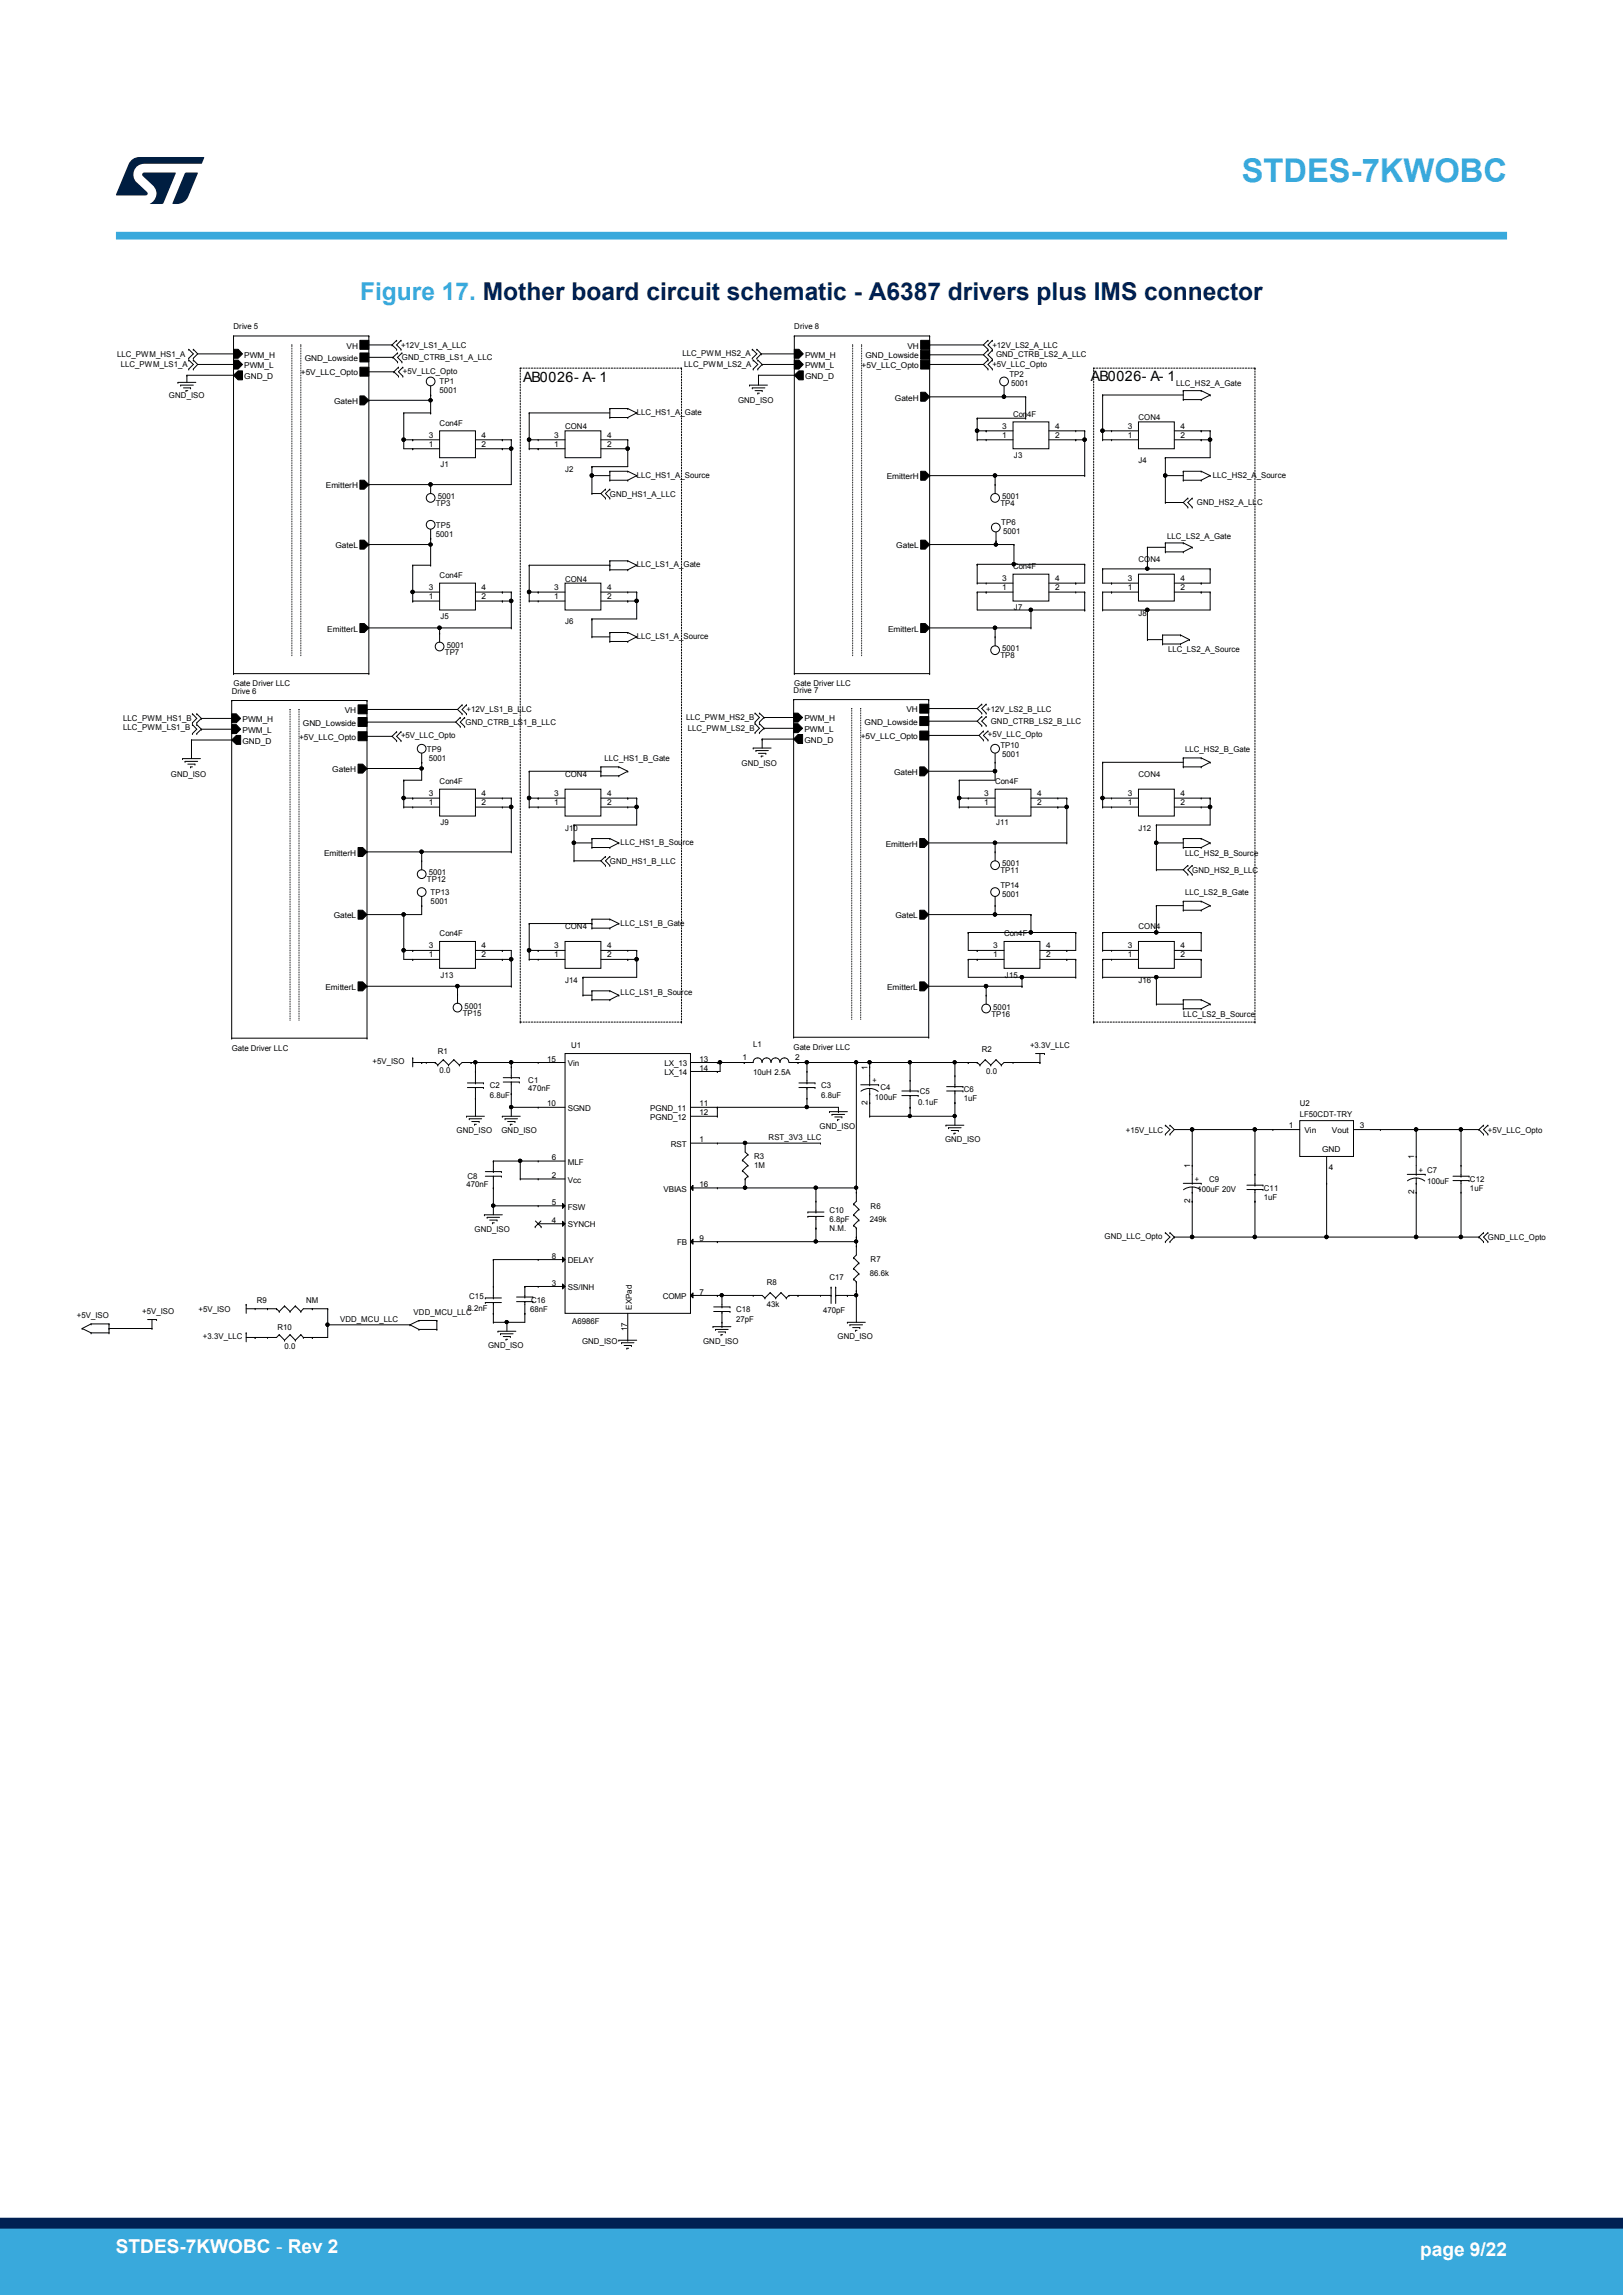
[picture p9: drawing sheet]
<svg xmlns="http://www.w3.org/2000/svg" width="210mm" height="297mm" viewBox="0 0 210 297" stroke-linecap="round" stroke-linejoin="round" font-family="sans-serif">
<defs><g id="words">
<text font-size="4.2" fill="#39a9dc" x="160.7" y="23.5">STDES-7KWOBC</text>
<text font-size="3.2" fill="#39a9dc" x="46.6" y="38.8">Figure 17. Mother board circuit schematic - A6387 drivers plus IMS connector</text>
<g font-size="2.5" fill="#fff">
<text x="15" y="291.6">STDES-7KWOBC - Rev 2</text>
<text x="183.7" y="291.9">page 9/22</text>
</g>
<g font-size="1.8">
<text x="67.7" y="49.5">AB0026- A- 1</text>
<text x="141.2" y="49.4">AB0026- A- 1</text>
</g>
<g font-size="1">
<text x="15.1" y="46.2">LLC_PWM_HS1_A</text>
<text x="15.6" y="47.4">LLC_PWM_LS1_A</text>
<text x="30.2" y="42.6">Drive 5</text>
<text x="31.6" y="46.3">PWM_H</text>
<text x="31.6" y="47.6">PWM_L</text>
<text x="39.4" y="46.7">GND_Lowside</text>
<text x="44.8" y="45.1">VH</text>
<text x="51.9" y="45">+12V_LS1_A_LLC</text>
<text x="52" y="46.6">GND_CTRB_LS1_A_LLC</text>
<text x="88.3" y="46">LLC_PWM_HS2_A</text>
<text x="88.5" y="47.6">LLC_PWM_LS2_A</text>
<text x="102.8" y="42.6">Drive 8</text>
<text x="104.2" y="46.3">PWM_H</text>
<text x="104.2" y="47.6">PWM_L</text>
<text x="111.5" y="47.6">+5V_LLC_Opto</text>
<text x="112" y="46.4">GND_Lowside</text>
<text x="117.4" y="45.1">VH</text>
<text x="128.4" y="47.4">+5V_LLC_Opto</text>
<text x="128.4" y="45">+12V_LS2_A_LLC</text>
<text x="128.9" y="46.2">GND_CTRB_LS2_A_LLC</text>
<text x="21.9" y="51.5">GND_ISO</text>
<text x="31.6" y="49">GND_D</text>
<text x="38.9" y="48.6">+5V_LLC_Opto</text>
<text x="43.2" y="52.3">GateH</text>
<text x="52.1" y="48.4">+5V_LLC_Opto</text>
<text x="56.9" y="49.8">TP1</text>
<text x="56.9" y="50.9">5001</text>
<text x="82.4" y="53.7">LLC_HS1_A_Gate</text>
<text x="95.5" y="52.2">GND_ISO</text>
<text x="104.2" y="49">GND_D</text>
<text x="115.8" y="51.8">GateH</text>
<text x="130.6" y="48.8">TP2</text>
<text x="130.8" y="50">5001</text>
<text x="131.1" y="53.9">Con4F</text>
<text x="152.2" y="50">LLC_HS2_A_Gate</text>
<text x="55.5" y="57.8">1</text>
<text x="55.5" y="56.6">3</text>
<text x="56.9" y="55.1">Con4F</text>
<text x="62.3" y="57.8">2</text>
<text x="62.3" y="56.6">4</text>
<text x="71.7" y="57.8">1</text>
<text x="71.7" y="56.6">3</text>
<text x="73.1" y="55.5">CON4</text>
<text x="78.6" y="57.8">2</text>
<text x="78.6" y="56.6">4</text>
<text x="129.7" y="56.6">1</text>
<text x="129.7" y="55.5">3</text>
<text x="131.2" y="59.3">J3</text>
<text x="136.5" y="56.6">2</text>
<text x="136.5" y="55.5">4</text>
<text x="145.9" y="56.6">1</text>
<text x="145.9" y="55.5">3</text>
<text x="147.3" y="59.9">J4</text>
<text x="147.3" y="54.4">CON4</text>
<text x="152.7" y="56.6">2</text>
<text x="152.7" y="55.5">4</text>
<text x="42.2" y="63.2">EmitterH</text>
<text x="56.4" y="65.5">TP3</text>
<text x="56.6" y="64.6">5001</text>
<text x="57" y="60.4">J1</text>
<text x="73.1" y="61.1">J2</text>
<text x="78.9" y="64.3">GND_HS1_A_LLC</text>
<text x="82.4" y="61.8">LLC_HS1_A_Source</text>
<text x="114.7" y="62">EmitterH</text>
<text x="129.4" y="65.5">TP4</text>
<text x="129.7" y="64.6">5001</text>
<text x="154.9" y="65.3">GND_HS2_A_LLC</text>
<text x="156.9" y="61.8">LLC_HS2_A_Source</text>
<text x="43.4" y="70.9">GateL</text>
<text x="56.4" y="68.3">TP5</text>
<text x="56.4" y="69.5">5001</text>
<text x="116" y="70.9">GateL</text>
<text x="129.6" y="67.9">TP6</text>
<text x="129.8" y="69.1">5001</text>
<text x="151" y="69.7">LLC_LS2_A_Gate</text>
<text x="55.5" y="77.5">1</text>
<text x="55.5" y="76.4">3</text>
<text x="56.9" y="74.8">Con4F</text>
<text x="62.3" y="77.5">2</text>
<text x="62.3" y="76.4">4</text>
<text x="71.7" y="77.5">1</text>
<text x="71.7" y="76.4">3</text>
<text x="73.1" y="75.3">CON4</text>
<text x="78.6" y="77.5">2</text>
<text x="78.6" y="76.4">4</text>
<text x="82.4" y="73.4">LLC_LS1_A_Gate</text>
<text x="129.7" y="76.4">1</text>
<text x="129.7" y="75.2">3</text>
<text x="131.1" y="73.6">Con4F</text>
<text x="136.5" y="76.4">2</text>
<text x="136.5" y="75.2">4</text>
<text x="145.9" y="76.4">1</text>
<text x="145.9" y="75.2">3</text>
<text x="147.3" y="72.7">CON4</text>
<text x="152.7" y="76.4">2</text>
<text x="152.7" y="75.2">4</text>
<text x="42.3" y="81.7">EmitterL</text>
<text x="57" y="80.1">J5</text>
<text x="57.8" y="83.8">5001</text>
<text x="73.1" y="80.8">J6</text>
<text x="82.4" y="82.7">LLC_LS1_A_Source</text>
<text x="114.9" y="81.7">EmitterL</text>
<text x="131.2" y="79">J7</text>
<text x="147.3" y="79.7">J8</text>
<text x="30" y="89.8">Drive 6</text>
<text x="30.2" y="88.8">Gate Driver LLC</text>
<text x="57.6" y="84.8">TP7</text>
<text x="102.7" y="89.6">Drive 7</text>
<text x="102.8" y="88.8">Gate Driver LLC</text>
<text x="129.4" y="85.2">TP8</text>
<text x="129.7" y="84.3">5001</text>
<text x="151.1" y="84.4">LLC_LS2_A_Source</text>
<text x="15.9" y="93.3">LLC_PWM_HS1_B</text>
<text x="15.9" y="94.5">LLC_PWM_LS1_B</text>
<text x="31.4" y="93.4">PWM_H</text>
<text x="31.4" y="94.8">PWM_L</text>
<text x="38.7" y="95.8">+5V_LLC_Opto</text>
<text x="39.2" y="93.9">GND_Lowside</text>
<text x="44.6" y="92.3">VH</text>
<text x="51.9" y="95.6">+5V_LLC_Opto</text>
<text x="60.2" y="93.8">GND_CTRB_LS1_B_LLC</text>
<text x="60.4" y="92.2">+12V_LS1_B_LLC</text>
<text x="88.8" y="93.2">LLC_PWM_HS2_B</text>
<text x="89" y="94.6">LLC_PWM_LS2_B</text>
<text x="104.1" y="93.3">PWM_H</text>
<text x="104.1" y="94.7">PWM_L</text>
<text x="111.4" y="95.6">+5V_LLC_Opto</text>
<text x="111.9" y="93.8">GND_Lowside</text>
<text x="117.3" y="92.2">VH</text>
<text x="127.6" y="92.1">+12V_LS2_B_LLC</text>
<text x="127.8" y="95.4">+5V_LLC_Opto</text>
<text x="128.2" y="93.7">GND_CTRB_LS2_B_LLC</text>
<text x="22.1" y="100.5">GND_ISO</text>
<text x="31.4" y="96.2">GND_D</text>
<text x="43" y="99.9">GateH</text>
<text x="55.2" y="97.3">TP9</text>
<text x="55.5" y="98.4">5001</text>
<text x="56.9" y="101.4">Con4F</text>
<text x="73.1" y="100.5">CON4</text>
<text x="78.2" y="98.4">LLC_HS1_B_Gate</text>
<text x="95.9" y="99.1">GND_ISO</text>
<text x="104.1" y="96.1">GND_D</text>
<text x="115.7" y="100.3">GateH</text>
<text x="128.8" y="101.4">Con4F</text>
<text x="129.4" y="96.8">TP10</text>
<text x="129.7" y="98">5001</text>
<text x="147.3" y="100.5">CON4</text>
<text x="153.3" y="97.3">LLC_HS2_B_Gate</text>
<text x="55.5" y="104.2">1</text>
<text x="55.5" y="103">3</text>
<text x="57" y="106.8">J9</text>
<text x="62.3" y="104.2">2</text>
<text x="62.3" y="103">4</text>
<text x="71.7" y="104.2">1</text>
<text x="71.7" y="103">3</text>
<text x="73.1" y="107.5">J10</text>
<text x="78.6" y="104.2">2</text>
<text x="78.6" y="103">4</text>
<text x="127.4" y="104.2">1</text>
<text x="127.4" y="103">3</text>
<text x="128.9" y="106.8">J11</text>
<text x="134.2" y="104.2">2</text>
<text x="134.2" y="103">4</text>
<text x="145.9" y="104.2">1</text>
<text x="145.9" y="103">3</text>
<text x="147.3" y="107.5">J12</text>
<text x="152.7" y="104.2">2</text>
<text x="152.7" y="103">4</text>
<text x="41.9" y="110.7">EmitterH</text>
<text x="55.5" y="113.3">5001</text>
<text x="78.9" y="111.8">GND_HS1_B_LLC</text>
<text x="80.3" y="109.4">LLC_HS1_B_Source</text>
<text x="114.6" y="109.6">EmitterH</text>
<text x="129.4" y="113">TP11</text>
<text x="129.7" y="112.1">5001</text>
<text x="153.3" y="110.7">LLC_HS2_B_Source</text>
<text x="154.3" y="112.9">GND_HS2_B_LLC</text>
<text x="43.2" y="118.8">GateL</text>
<text x="55.2" y="114.2">TP12</text>
<text x="55.7" y="115.8">TP13</text>
<text x="55.7" y="117">5001</text>
<text x="80.3" y="119.8">LLC_LS1_B_Gate</text>
<text x="115.9" y="118.8">GateL</text>
<text x="129.4" y="114.9">TP14</text>
<text x="129.7" y="116.1">5001</text>
<text x="153.3" y="115.8">LLC_LS2_B_Gate</text>
<text x="55.5" y="123.9">1</text>
<text x="55.5" y="122.7">3</text>
<text x="56.9" y="121.2">Con4F</text>
<text x="62.3" y="123.9">2</text>
<text x="62.3" y="122.7">4</text>
<text x="71.7" y="123.9">1</text>
<text x="71.7" y="122.7">3</text>
<text x="73.1" y="120.2">CON4</text>
<text x="78.6" y="123.9">2</text>
<text x="78.6" y="122.7">4</text>
<text x="128.5" y="123.9">1</text>
<text x="128.5" y="122.7">3</text>
<text x="129.9" y="121.2">Con4F</text>
<text x="135.4" y="123.9">2</text>
<text x="135.4" y="122.7">4</text>
<text x="145.9" y="123.9">1</text>
<text x="145.9" y="122.7">3</text>
<text x="147.3" y="120.2">CON4</text>
<text x="152.7" y="123.9">2</text>
<text x="152.7" y="122.7">4</text>
<text x="42.1" y="128.1">EmitterL</text>
<text x="57" y="126.5">J13</text>
<text x="59.9" y="131.5">TP15</text>
<text x="60.1" y="130.5">5001</text>
<text x="73.1" y="127.2">J14</text>
<text x="80.3" y="128.8">LLC_LS1_B_Source</text>
<text x="114.8" y="128.1">EmitterL</text>
<text x="128.3" y="131.6">TP16</text>
<text x="128.5" y="130.7">5001</text>
<text x="130" y="126.5">J15</text>
<text x="147.3" y="127.2">J16</text>
<text x="153.1" y="131.6">LLC_LS2_B_Source</text>
<text x="30" y="136">Gate Driver LLC</text>
<text x="48.2" y="137.7">+5V_ISO</text>
<text x="56.6" y="136.5">R1</text>
<text x="70.8" y="137.4">15</text>
<text x="73.5" y="138">Vin</text>
<text x="73.9" y="135.7">U1</text>
<text x="86" y="138">LX_13</text>
<text x="90.5" y="137.4">13</text>
<text x="96.1" y="137.2">1</text>
<text x="97.5" y="135.5">L1</text>
<text x="102.7" y="135.9">Gate Driver LLC</text>
<text x="102.9" y="137.2">2</text>
<text x="127" y="136.1">R2</text>
<text x="133.3" y="135.7">+3.3V_LLC</text>
<text x="56.9" y="138.9">0.0</text>
<text x="63.4" y="140.8">C2</text>
<text x="63.4" y="142.1">6.8uF</text>
<text x="68.4" y="140.2">C1</text>
<text x="68.4" y="141.2">470nF</text>
<text x="70.8" y="143.2">10</text>
<text x="73.5" y="143.8">SGND</text>
<text x="84.1" y="143.8">PGND_11</text>
<text x="86" y="139.1">LX_14</text>
<text x="90.5" y="143.2">11</text>
<text x="90.5" y="138.5">14</text>
<text x="97.5" y="139.1">10uH 2.5A</text>
<text x="106.3" y="140.8">C3</text>
<text x="106.3" y="142.1">6.8uF</text>
<text x="112.3" y="142.9" transform="rotate(-90 112.3 142.9)">2</text>
<text x="112.3" y="138.4" transform="rotate(-90 112.3 138.4)">1</text>
<text x="112.9" y="140.2">+</text>
<text x="113.2" y="142.4">100uF</text>
<text x="113.9" y="141.1">C4</text>
<text x="118.8" y="143">0.1uF</text>
<text x="119" y="141.6">C5</text>
<text x="124.7" y="141.3">C6</text>
<text x="124.7" y="142.5">1uF</text>
<text x="127.6" y="139">0.0</text>
<text x="168.2" y="143.2">U2</text>
<text x="59.1" y="146.7">GND_ISO</text>
<text x="64.9" y="146.7">GND_ISO</text>
<text x="84.1" y="144.9">PGND_12</text>
<text x="86.8" y="148.4">RST</text>
<text x="90.5" y="147.8">1</text>
<text x="90.5" y="144.3">12</text>
<text x="99.4" y="147.5">RST_3V3_LLC</text>
<text x="106" y="146.1">GND_ISO</text>
<text x="122.3" y="147.7">GND_ISO</text>
<text x="145.7" y="146.6">+15V_LLC</text>
<text x="166.8" y="145.9">1</text>
<text x="168.2" y="144.6">LF50CDT-TRY</text>
<text x="168.8" y="146.7">Vin</text>
<text x="171.1" y="149">GND</text>
<text x="172.3" y="146.7">Vout</text>
<text x="175.9" y="145.9">3</text>
<text x="192.5" y="146.6">+5V_LLC_Opto</text>
<text x="60.4" y="153.6">470nF</text>
<text x="60.5" y="152.6">C8</text>
<text x="71.4" y="150.1">6</text>
<text x="71.4" y="152.5">2</text>
<text x="71.4" y="155.9">5</text>
<text x="73.5" y="150.7">MLF</text>
<text x="73.5" y="153">Vcc</text>
<text x="85.9" y="154.2">VBIAS</text>
<text x="90.5" y="153.6">16</text>
<text x="97.6" y="150">R3</text>
<text x="97.6" y="151.2">1M</text>
<text x="154" y="155.7" transform="rotate(-90 154 155.7)">2</text>
<text x="154" y="151.2" transform="rotate(-90 154 151.2)">1</text>
<text x="154.6" y="153">+</text>
<text x="154.9" y="154.2">100uF 20V</text>
<text x="156.5" y="152.9">C9</text>
<text x="163.5" y="154.1">C11</text>
<text x="163.5" y="155.2">1uF</text>
<text x="171.9" y="151.4">4</text>
<text x="183" y="154.5" transform="rotate(-90 183 154.5)">2</text>
<text x="183" y="150" transform="rotate(-90 183 150)">1</text>
<text x="183.6" y="151.8">+ C7</text>
<text x="184.6" y="153.2">100uF</text>
<text x="190.2" y="152.9">C12</text>
<text x="190.2" y="154.1">1uF</text>
<text x="61.4" y="159.4">GND_ISO</text>
<text x="71.4" y="158.3">4</text>
<text x="73.5" y="156.5">FSW</text>
<text x="73.5" y="158.8">SYNCH</text>
<text x="87.6" y="161.2">FB</text>
<text x="90.5" y="160.6">9</text>
<text x="107.3" y="157">C10</text>
<text x="107.3" y="158.2">6.8pF</text>
<text x="107.3" y="159.3">N.M.</text>
<text x="112.5" y="158.2">249k</text>
<text x="112.6" y="156.4">R6</text>
<text x="142.9" y="160.4">GND_LLC_Opto</text>
<text x="192.5" y="160.5">GND_LLC_Opto</text>
<text x="71.4" y="162.9">8</text>
<text x="71.4" y="166.4">3</text>
<text x="73.5" y="163.5">DELAY</text>
<text x="73.5" y="167">SS/INH</text>
<text x="90.5" y="167.5">7</text>
<text x="99.2" y="166.3">R8</text>
<text x="107.3" y="165.7">C17</text>
<text x="112.5" y="165.1">86.6k</text>
<text x="112.6" y="163.4">R7</text>
<text x="9.9" y="170.6">+5V_ISO</text>
<text x="18.4" y="170.1">+5V_ISO</text>
<text x="25.7" y="169.8">+5V_ISO</text>
<text x="26.3" y="173.3">+3.3V_LLC</text>
<text x="33.2" y="168.7">R9</text>
<text x="35.9" y="172.1">R10</text>
<text x="39.6" y="168.7">NM</text>
<text x="44" y="171.1">VDD_MCU_LLC</text>
<text x="53.5" y="170.2">VDD_MCU_LLC</text>
<text x="60.5" y="169.6">8.2nF</text>
<text x="60.7" y="168.1">C15</text>
<text x="68.6" y="169.8">68nF</text>
<text x="68.7" y="168.7">C16</text>
<text x="74" y="171.4">A6986F</text>
<text x="75.3" y="173.9">GND_ISO</text>
<text x="81.2" y="172.3" transform="rotate(-90 81.2 172.3)">17</text>
<text x="81.7" y="169.5" transform="rotate(-90 81.7 169.5)">EXPad</text>
<text x="85.7" y="168.1">COMP</text>
<text x="91" y="173.9">GND_ISO</text>
<text x="95.3" y="169.8">C18</text>
<text x="95.3" y="171.1">27pF</text>
<text x="99.2" y="169.2">43k</text>
<text x="106.5" y="170">470pF</text>
<text x="108.4" y="173.3">GND_ISO</text>
<text x="36.8" y="174.6">0.0</text>
<text x="63.2" y="174.5">GND_ISO</text>
</g>
</g></defs>
<g fill="none" stroke="#000" stroke-width=".13" stroke-dasharray=".2 .2">
<path d="M67.3 47.6h20.9M67.3 47.6h.1M88.2 47.6h.1M88.2 47.6v84.7M141.5 47.6h20.9M141.5 47.6h.1M162.4 47.6h.1M162.4 47.6v84.7M67.3 132.3h.1M67.3 132.3v-84.7M88.2 132.3h.1M88.2 132.3h-20.9"/>
<path d="M141.5 132.3v-84.7M141.5 132.3h.1M162.4 132.3h.1M162.4 132.3h-20.9"/>
</g>
<g fill="none" stroke="#000" stroke-width=".13">
<path d="M23 49.5h2.3M23 49.5h.1M23.4 49.8h1.6M23.4 49.8h.1M23.7 50.2h1M24.1 50.6h.2M24.1 50.6h.1M24.2 48.6h.1M24.2 48.6h6M24.2 48.6v.9M24.4 45.2l.6 .6-.6 .6M24.4 46.6l.6 .6-.6 .6"/>
<path d="M24.4 45.2h.1M24.4 46.4h.1M24.4 46.6h.1M24.4 47.8h.1M24.7 50.2h.1M25 45.2l.6 .6M25 46.6l.6 .6M25 46.4h.1M25 45.2h.1M25 47.8h.1M25 46.6h.1M25.6 45.8l-.6 .6"/>
<path d="M25.6 47.2l-.6 .6M25.6 45.8h4.6M25.6 47.2h4.6M30.2 45.2h.6l.6 .6-.6 .6h-.6zM30.2 46.6h.6l.6 .6-.6 .6h-.6zM30.2 48.6l.6-.6h.6v1.2h-.6zM30.2 43.5h.1M30.2 45.8h.1M30.2 47.2h.1M30.2 48.6h.1M30.2 43.5h17.5M30.2 43.5v43.7"/>
<path d="M37.8 44.6h.1M37.8 44.6v40.3M38.9 44.6h.1M38.9 44.6v40.3M46.6 44h1.1v1.2h-1.1zM46.6 47.5h1.1v1.2h-1.1zM46.6 51.2h.5l.6 .6-.6 .6h-.5zM46.6 45.7h1.1v1.1h-1.1zM47.7 51.8h8M47.7 43.5h.1M47.7 51.8h.1M47.7 43.5v43.7"/>
<path d="M47.7 44.6h3M47.7 48.1h3.3M47.7 46.2h3.1M50.7 44.6h.1M50.7 44.6l.6 .6M50.8 46.2h.1M50.8 46.2l.6 .6M51 48.1h.1M51 48.1l.6 .6M51.3 44h.1M51.3 45.2h.1M51.3 44l-.6 .6"/>
<path d="M51.4 45.7l-.6 .5M51.4 45.7h.1M51.4 46.8h.1M51.6 47.5h.1M51.6 48.7h.1M51.6 47.5l-.6 .6M51.9 45.2h.1M51.9 44h.1M51.9 44l-.6 .6 .6 .6M52 46.8h.1M52 45.7h.1M52 45.7l-.6 .5 .6 .6"/>
<path d="M52.1 56.7h.3l.1 .2-.1 .1-.2 .1-.1-.1zM52.1 47.5l-.5 .6 .5 .6M52.1 48.7h.1M52.1 47.5h.1M52.2 56.9h.1M52.2 53.4h.1M52.2 53.4v4.7h4.7M52.2 56.9h4.7M52.2 53.4h3.5M53.4 58.1h.1M53.4 56.9h.1M55.5 51.7h.4v.1v.1l-.2 .1-.2-.1z"/>
<path d="M55.7 51.1h.1M55.7 53.4h.1M55.7 50v3.4M56.9 55.8h4.6v3.4h-4.6zM61.5 58.1h4.7M61.5 56.9h4.7M65 58.1h.1M65 56.9h.1M66 57.9h.3l.1 .1-.1 .2-.2 .1-.1-.1zM66.2 58.1h.1M66.2 56.9h.1M66.2 56.9v5.8h-18.5"/>
<path d="M68.3 56.7h.3l.1 .2-.1 .1-.2 .1-.1-.1zM68.5 56.9h.1M68.5 53.4h.1M68.5 58.1h.1M68.5 58.1h4.6M68.5 53.4v4.7M68.5 56.9h4.6M68.5 53.4h10.4M69.6 58.1h.1M69.6 56.9h.1M73.1 55.8h4.6v3.4h-4.6zM77.7 58.1h3.5"/>
<path d="M77.7 56.9h3.5M78.9 54h2.3M78.9 54h.1M78.9 52.9h.1M78.9 52.9v1.1M78.9 52.9h2.3M81 57.9h.4v.1v.2l-.2 .1-.2-.1zM81.2 54h.1M81.2 52.9h.1M81.2 58.1h.1M81.2 56.9h.1M81.2 52.9l1.2 .5"/>
<path d="M81.2 56.9v3.5h-4.6M82.4 53.4h.1M82.4 53.4l-1.2 .6M97 49.8h2.3M97 49.8h.1M97.3 50.2h1.7M97.3 45.2l.6 .6-.6 .6M97.3 50.2h.1M97.3 45.2h.1M97.3 46.4h.1M97.5 46.6h.1M97.5 47.8h.1"/>
<path d="M97.5 46.6l.6 .6-.6 .6M97.7 50.6h.9M97.9 45.2l.6 .6M97.9 46.4h.1M97.9 45.2h.1M98.1 46.6l.5 .6M98.1 50.9h.1M98.1 47.8h.1M98.1 46.6h.1M98.1 50.9h.2M98.1 48.6h4.7M98.1 48.6h.1"/>
<path d="M98.1 48.6v1.2M98.5 45.8h4.3M98.5 45.8h.1M98.5 45.8l-.6 .6M98.6 47.2h4.2M98.6 50.6h.1M98.6 47.2h.1M98.6 47.2l-.5 .6M102.8 45.2h.6l.5 .6-.5 .6h-.6zM102.8 46.6h.6l.5 .6-.5 .6h-.6zM102.8 48.6l.6-.6h.5v1.2h-.5zM102.8 43.5h.1"/>
<path d="M102.8 43.5h17.5M102.8 43.5v43.7M110.3 44.6h.1M110.3 44.6v40.3M111.5 44.6h.1M111.5 44.6v40.3M119.1 44h1.2v1.2h-1.2zM119.1 46.6h1.2v1.2h-1.2zM119.1 50.8h.6l.6 .6-.6 .5h-.6zM119.1 45.3h1.2v1.2h-1.2zM120.3 44.6h6.9M120.3 45.9h6.9"/>
<path d="M120.3 47.2h6.9M120.3 51.4h12.4M120.3 43.5h.1M120.3 44.6h.1M120.3 45.9h.1M120.3 51.4h.1M120.3 47.2h.1M120.3 43.5v43.7M126.3 55.6h.3v.1v.2l-.2 .1-.1-.1zM126.4 54.1h.1M126.4 56.9h.1M126.4 55.8h.1"/>
<path d="M126.4 55.8h4.7M126.4 54.1v2.8M126.4 54.1h6.3M126.4 56.9h4.7M127.2 44.6l.6 .6M127.2 45.9l.6 .6M127.2 47.2l.6 .6M127.6 56.9h.1M127.6 55.8h.1M127.8 44h.1M127.8 45.2h.1M127.8 45.3h.1"/>
<path d="M127.8 46.5h.1M127.8 46.6h.1M127.8 47.8h.1M127.8 44l-.6 .6M127.8 45.3l-.6 .6M127.8 46.6l-.6 .6M128.4 45.2h.1M128.4 44h.1M128.4 46.5h.1M128.4 45.3h.1M128.4 47.8h.1M128.4 46.6h.1"/>
<path d="M128.4 44l-.6 .6 .6 .6M128.4 45.3l-.6 .6 .6 .6M128.4 46.6l-.6 .6 .6 .6M129.7 51.2h.4v.1v.2l-.2 .1-.2-.1zM129.9 51.1h.1M129.9 51.4h.1M129.9 50v1.4M131.1 54.6h4.6v3.5h-4.6zM132.7 54.1h.1M132.7 51.4h.1M132.7 51.4v2.7M135.7 56.9h4.7"/>
<path d="M135.7 55.8h4.7M139.2 56.9h.1M139.2 55.8h.1M140.2 56.7h.3l.1 .2-.1 .1-.2 .1-.1-.1zM140.4 55.8h.1M140.4 56.9h.1M140.4 55.8v5.8M142.5 55.6h.3l.1 .1-.1 .2-.2 .1-.1-.1zM142.7 56.9h4.6M142.7 55.8h4.6M142.7 51.1h.1M142.7 55.8h.1"/>
<path d="M142.7 56.9h.1M142.7 51.1v5.8M142.7 51.1h10.4M143.8 56.9h.1M143.8 55.8h.1M147.3 54.6h4.6v3.5h-4.6zM150.8 59.2h.1M150.8 59.2v5.8M151.9 56.9h4.7M151.9 55.8h4.7M153.1 51.7h2.3M153.1 51.7h.1"/>
<path d="M153.1 50.6h.1M153.1 50.6v1.1M153.1 50.6h2.3M155.4 51.7h.1M155.4 50.6h.1M155.4 56.9h.1M155.4 55.8h.1M155.4 50.6l1.2 .5M156.4 56.7h.3l.1 .2-.1 .1-.1 .1-.2-.1zM156.6 51.1h.1M156.6 56.9h.1M156.6 55.8h.1"/>
<path d="M156.6 51.1l-1.2 .6M156.6 55.8v3.4h-5.8M46.6 69.9h.5l.6 .6-.6 .6h-.5zM46.6 62.1h.5l.6 .6-.6 .6h-.5zM47.7 70.5h8M47.7 62.7h.1M47.7 70.5h.1M53.2 76.4h.3l.1 .2-.1 .2h-.1h-.2zM53.4 76.6h3.5M53.4 77.8h3.5M53.4 73.1h2.3M53.4 77.8h.1"/>
<path d="M53.4 76.6h.1M53.4 73.1h.1M53.4 73.1v4.7M55.5 70.3h.4v.2v.1l-.2 .1-.2-.1zM55.5 62.5h.4v.2v.1l-.2 .1-.2-.1zM55.7 62.7h.1M55.7 69.7h.1M55.7 73.1h.1M55.7 62.7v1.2M55.7 68.5v4.6M56.9 75.5h4.6v3.4h-4.6zM61.5 76.6h4.7"/>
<path d="M61.5 77.8h4.7M65 77.8h.1M65 76.6h.1M66 77.6h.3l.1 .2-.1 .1-.2 .1-.1-.1zM66.2 77.8h.1M66.2 76.6h.1M66.2 76.6v4.7M68.3 76.4h.3l.1 .2-.1 .2h-.2h-.1zM68.5 73.1h.1M68.5 77.8h.1M68.5 76.6h.1M68.5 76.6h4.6"/>
<path d="M68.5 73.1v4.7M68.5 73.1h10.4M68.5 77.8h4.6M69.6 77.8h.1M69.6 76.6h.1M73.1 75.5h4.6v3.4h-4.6zM76.4 61.4h.3l.1 .1-.1 .2-.1 .1-.2-.1zM76.6 63.9h1.1M76.6 60.4h.1M76.6 61.6h.1M76.6 63.9h.1M76.6 60.4v3.5"/>
<path d="M76.6 61.6h2.3M77.7 63.9l.6 .6M77.7 76.6h4.7M77.7 77.8h4.7M78.3 63.3l-.6 .6M78.3 63.3h.1M78.3 64.5h.1M78.9 62.1h2.3M78.9 73.7h2.3M78.9 62.1h.1M78.9 61h.1M78.9 73.7h.1"/>
<path d="M78.9 72.6h.1M78.9 64.5h.1M78.9 63.3h.1M78.9 73.1h.1M78.9 61v1.1M78.9 72.6v1.1M78.9 61h2.3M78.9 72.6h2.3M78.9 63.3l-.6 .6 .6 .6M81.2 62.1h.1M81.2 61h.1M81.2 73.7h.1"/>
<path d="M81.2 72.6h.1M81.2 77.8h.1M81.2 76.6h.1M81.2 61l1.2 .6M81.2 72.6l1.2 .5M82.2 77.6h.3l.1 .2-.1 .1-.1 .1-.2-.1zM82.4 61.6h.1M82.4 73.1h.1M82.4 77.8h.1M82.4 76.6h.1M82.4 61.6l-1.2 .5M82.4 73.1l-1.2 .6"/>
<path d="M82.4 76.6v3.5h-5.8M119.1 69.9h.6l.6 .6-.6 .6h-.6zM119.1 61h.6l.6 .6-.6 .5h-.6zM120.3 70.5h.1M120.3 61.6h.1M120.3 70.5h10.9M120.3 61.6h20.1M126.4 73h.1M126.4 75.5h.1M126.4 76.6h.1M126.4 76.6h4.7M126.4 76.6v2.3h14"/>
<path d="M126.4 73v2.5M126.4 75.5h4.7M126.4 73h14M127.6 76.6h.1M127.6 75.5h.1M128.6 61.4h.3l.1 .1-.1 .2-.2 .1-.1-.1zM128.7 70.3h.3l.1 .2-.1 .1-.2 .1-.1-.1zM128.8 62.7h.1M128.8 61.6h.1M128.8 61.6v2.3M128.9 70h.1M128.9 70.5h.1"/>
<path d="M128.9 68.9v1.6M131 72.8h.3l.1 .2-.1 .2h-.1h-.2zM131.1 74.3h4.6v3.5h-4.6zM131.2 70.5h.1M131.2 73h.1M131.2 70.5v2.5M133.2 78.8h.3l.1 .1-.1 .2-.1 .1-.2-.1zM133.4 78.9h.1M133.4 78.9v2.4M135.7 76.6h4.7M139.2 76.6h.1M139.2 75.5h.1"/>
<path d="M140.4 73h.1M140.4 61.6h.1M140.4 76.6h.1M140.4 78.9h.1M140.4 73v2.5h-4.7M140.4 76.6v2.3M142.7 73.6h.1M142.7 76.6h.1M142.7 78.9h.1M142.7 76.6h4.6M142.7 73.6v1.9h4.6M142.7 76.6v2.3"/>
<path d="M142.7 73.6h13.9M143.8 76.6h.1M143.8 75.5h.1M147.3 74.3h4.6v3.5h-4.6zM148.3 73.4h.3l.1 .2-.1 .1-.2 .1-.1-.1zM148.3 78.8h.3l.1 .1-.1 .2-.2 .1-.1-.1zM148.5 70.8h2.3M148.5 70.8h.1M148.5 73.6h.1M148.5 78.9h.1M148.5 70.8v2.8M148.5 78.9v3.9"/>
<path d="M150.6 61.4h.3l.1 .1-.1 .2-.1 .1-.2-.1zM150.8 71.4h2.3M150.8 61.6h2.3M150.8 65h2.3M150.8 71.4h.1M150.8 70.3h.1M150.8 61.6h.1M150.8 65h.1M150.8 70.3v1.1M150.8 70.3h2.3M151.9 76.6h4.7M153.1 62.1h2.3"/>
<path d="M153.1 62.1h.1M153.1 61h.1M153.1 71.4h.1M153.1 70.3h.1M153.1 61v1.1M153.1 61h2.3M153.1 70.3l1.2 .5M153.1 65l.6 .6M153.7 64.5l-.6 .5M153.7 64.5h.1M153.7 65.6h.1M154.3 70.8h.1"/>
<path d="M154.3 65.6h.1M154.3 64.5h.1M154.3 70.8l-1.2 .6M154.3 64.5l-.6 .5 .6 .6M155.4 62.1h.1M155.4 61h.1M155.4 76.6h.1M155.4 75.5h.1M155.4 61l1.2 .6M156.6 61.6h.1M156.6 73.6h.1M156.6 76.6h.1"/>
<path d="M156.6 61.6l-1.2 .5M156.6 73.6v1.9h-4.7M156.6 76.6v2.3h-13.9M23.6 98.2h2.3M23.6 98.2h.1M23.9 98.5h1.7M23.9 98.5h.1M24.3 98.9h.9M24.7 99.2h.1M24.7 99.2h.2M24.8 95.8h.1M24.8 95.8v2.4"/>
<path d="M24.8 95.8h5.2M24.9 92.4l.6 .6-.6 .5M24.9 93.8l.6 .6-.6 .5M24.9 92.4h.1M24.9 93.5h.1M24.9 93.8h.1M24.9 94.9h.1M25.2 98.9h.1M25.5 92.4l.6 .6M25.5 93.8l.6 .6M25.5 93.5h.1M25.5 92.4h.1"/>
<path d="M25.5 94.9h.1M25.5 93.8h.1M26.1 93h.1M26.1 94.4h.1M26.1 93l-.6 .5M26.1 94.4l-.6 .5M26.1 93h3.9M26.1 94.4h3.9M30 92.4h.6l.5 .6-.5 .5h-.6zM30 93.8h.6l.5 .6-.5 .5h-.6zM30 95.8l.6-.6h.5v1.1h-.5zM30 90.7h.1"/>
<path d="M30 90.7h17.5M30 90.7v43.7M30.2 87.2h.1M30.2 87.2h17.5M37.5 91.8h.1M37.5 91.8v40.2M38.7 91.8h.1M38.7 91.8v40.2M46.3 91.2h1.2v1.2h-1.2zM46.3 94.7h1.2v1.2h-1.2zM46.3 98.9h.6l.6 .6-.6 .5h-.6zM46.3 92.9h1.2v1.1h-1.2z"/>
<path d="M46.6 80.7h.5l.6 .6-.6 .6h-.5zM47.5 91.8h11.7M47.5 99.5h7.1M47.5 93.4h11.5M47.5 95.3h3.2M47.5 90.7h.1M47.5 91.8h.1M47.5 93.4h.1M47.5 99.5h.1M47.5 95.3h.1M47.5 90.7v43.7M47.7 87.2h.1"/>
<path d="M47.7 81.3h18.5M50.7 95.3l.6 .6M51.3 94.7h.1M51.3 95.9h.1M51.3 94.7l-.6 .6M51.9 95.9h.1M51.9 94.7h.1M51.9 94.7l-.6 .6 .6 .6M54.4 99.3h.3l.1 .2-.1 .1-.2 .1-.1-.1zM54.6 98.7h.1M54.6 99.5h.1M54.6 97.5v3.5h-2.4"/>
<path d="M56.7 81.1h.3l.1 .1-.1 .2-.1 .1-.2-.1zM56.9 81.9h.1M56.9 81.3h.1M56.9 81.3v1.8M59 93.4l.6 .6M59.2 91.8l.6 .6M59.6 92.9h.1M59.6 94h.1M59.6 92.9l-.6 .5M59.8 91.2l-.6 .6M59.8 91.2h.1M59.8 92.4h.1"/>
<path d="M60.1 94h.1M60.1 92.9h.1M60.1 92.9l-.5 .5 .5 .6M60.4 92.4h.1M60.4 91.2h.1M60.4 91.2l-.6 .6 .6 .6M66.2 81.3h.1M68.5 99.8h.1M68.5 99.8v4.6M68.5 99.8h9.2M76.6 80.1h.1M76.6 82.4h.1"/>
<path d="M76.6 80.1v2.3M76.6 82.4h2.3M77.7 99.2h.1M77.7 99.8h.1M77.7 99.2h2.4M77.7 99.2v1.2M78.9 83h2.3M78.9 83h.1M78.9 81.9h.1M78.9 81.9v1.1M78.9 81.9h2.3M80.1 99.2h.1"/>
<path d="M80.1 99.2l1.1 .6M81.2 83h.1M81.2 81.9h.1M81.2 99.8h.1M81.2 81.9l1.2 .5M81.2 99.8l-1.1 .6M82.4 82.4h.1M82.4 82.4l-1.2 .6M97.5 96.8h.1M97.5 96.8h2.3M97.7 92.3h.1M97.7 93.4h.1"/>
<path d="M97.7 93.7h.1M97.7 94.8h.1M97.7 92.3l.6 .6-.6 .5M97.7 93.7l.6 .6-.6 .5M97.8 97.1h.1M97.8 97.1h1.6M98.1 97.5h1M98.3 92.3l.6 .6M98.3 93.7l.6 .6M98.3 93.4h.1M98.3 92.3h.1M98.3 94.8h.1"/>
<path d="M98.3 93.7h.1M98.5 97.8h.2M98.5 97.8h.1M98.6 95.6h4.1M98.6 95.6h.1M98.6 95.6v1.2M98.9 92.9h.1M98.9 94.3h.1M98.9 92.9l-.6 .5M98.9 94.3l-.6 .5M98.9 92.9h3.8M98.9 94.3h3.8"/>
<path d="M99.1 97.5h.1M102.7 92.3h.6l.5 .6-.5 .5h-.6zM102.7 93.7h.6l.5 .6-.5 .5h-.6zM102.7 90.5h.1M102.7 90.5h17.5M102.7 90.5v43.7M102.8 87.2h.1M102.8 87.2h17.5M103.3 95.1h.5v1.1h-.5l-.6-.6zM110.2 91.7h.1M110.2 91.7v40.2M111.4 91.7h.1"/>
<path d="M111.4 91.7v40.2M119 91.1h1.2v1.2h-1.2zM119 94.6h1.2v1.2h-1.2zM119 99.2h.6l.6 .6-.6 .6h-.6zM119 92.7h1.2v1.2h-1.2zM119.1 80.7h.6l.6 .6-.6 .6h-.6zM120.2 91.7h6.2M120.2 93.3h6.2M120.2 90.5h.1M120.2 91.7h.1M120.2 93.3h.1M120.2 95.2h.1"/>
<path d="M120.2 90.5v43.7M120.2 99.8h8.6M120.2 95.2h6.5M120.3 87.2h.1M120.3 81.3h13.1M126.4 91.7l.6 .6M126.4 93.3l.6 .6M126.7 95.2l.5 .6M127 91.1h.1M127 92.3h.1M127 92.7h.1M127 93.9h.1"/>
<path d="M127 91.1l-.6 .6M127 92.7l-.6 .6M127.2 94.6h.1M127.2 95.8h.1M127.2 94.6l-.5 .6M127.6 91.1l-.6 .6 .6 .6M127.6 92.7l-.6 .6 .6 .6M127.6 92.3h.1M127.6 91.1h.1M127.6 93.9h.1M127.6 92.7h.1M127.8 95.8h.1"/>
<path d="M127.8 94.6h.1M127.8 94.6l-.6 .6 .6 .6M128.6 81.1h.3l.1 .1-.1 .2-.2 .1-.1-.1zM128.6 99.6h.3l.1 .2-.1 .1-.2 .1-.1-.1zM128.8 82.4h.1M128.8 98.7h.1M128.8 81.3h.1M128.8 99.8h.1M128.8 81.3v2.3M128.8 97.5v3.5h-4.7M133.4 81.3h.1M142.7 98.7h.1"/>
<path d="M142.7 98.7v5.7M142.7 98.7h10.4M148.5 82.8h1.9M148.5 82.8h.1M150.4 83.3h2.3M150.4 83.3h.1M150.4 82.2h.1M150.4 82.2v1.1M150.4 82.2h2.3M152.7 83.3h.1M152.7 82.2h.1M152.7 82.2l1.2 .6"/>
<path d="M153.1 99.2h2.3M153.1 99.2h.1M153.1 98.1h.1M153.1 98.1v1.1M153.1 98.1h2.3M153.9 82.8h.1M153.9 82.8l-1.2 .5M155.4 99.2h.1M155.4 98.1h.1M155.4 98.1l1.2 .6M156.6 98.7h.1M156.6 98.7l-1.2 .5"/>
<path d="M46.3 117.8h.6l.6 .6-.6 .6h-.6zM46.3 109.7h.6l.6 .5-.6 .6h-.6zM47.5 110.2h18.7M47.5 110.2h.1M52.1 103.1h.3l.1 .2-.1 .1-.2 .1-.1-.1zM52.1 118.2h.3l.1 .1-.1 .2-.2 .1-.1-.1zM52.2 118.4h.1M52.2 101h.1M52.2 104.4h.1M52.2 103.3h.1M52.2 103.3h4.7M52.2 118.4v5.8h4.7"/>
<path d="M52.2 101v3.4M52.2 104.4h4.7M53.4 104.4h.1M53.4 103.3h.1M54.4 110.1h.3l.1 .1-.1 .2-.2 .1-.1-.1zM54.6 117.2h.1M54.6 111.4h.1M54.6 110.2h.1M54.6 110.2v2.4M54.6 116v2.4h-7.1M56.9 102.1h4.6v3.5h-4.6zM61.5 104.4h4.7"/>
<path d="M61.5 103.3h4.7M65 104.4h.1M65 103.3h.1M66 104.3h.3l.1 .1-.1 .2-.2 .1-.1-.1zM66.2 103.3h.1M66.2 104.4h.1M66.2 110.2h.1M66.2 103.3v6.9M68.3 103.1h.3l.1 .2-.1 .1-.2 .1-.1-.1zM68.5 119.5h.1M68.5 104.4h.1M68.5 103.3h.1"/>
<path d="M68.5 103.3h4.6M68.5 119.5v4.7M68.5 119.5h8.1M68.5 104.4h4.6M69.6 104.4h.1M69.6 103.3h.1M73.1 102.1h4.6v3.5h-4.6zM74.1 108.9h.3l.1 .2-.1 .1-.2 .1-.1-.1zM74.3 109.1h2.3M74.3 111.4h3.4M74.3 106.8h.1M74.3 109.1h.1"/>
<path d="M74.3 111.4h.1M74.3 106.8v4.6M76.6 109.7h.1M76.6 108.5h.1M76.6 119h.1M76.6 119.5h.1M76.6 108.5h2.3M76.6 108.5v1.2M76.6 119v1.1M76.6 119h2.3M76.6 109.7h2.3M77.7 100.4h.1"/>
<path d="M77.7 111.4l.6 .6M77.7 104.4h4.7M77.7 103.3h4.7M77.7 100.4h2.4M78.3 110.8l-.6 .6M78.3 110.8h.1M78.3 112h.1M78.9 109.7h.1M78.9 108.5h.1M78.9 119h.1M78.9 112h.1M78.9 110.8h.1"/>
<path d="M78.9 108.5l1.2 .6M78.9 119l1.2 .5M78.9 110.8l-.6 .6 .6 .6M80.1 100.4h.1M80.1 109.1h.1M80.1 119.5h.1M80.1 109.1l-1.2 .6M80.1 119.5l-1.2 .6M81.2 104.4h.1M81.2 103.3h.1M82.2 104.3h.3l.1 .1-.1 .2-.1 .1-.2-.1zM82.4 104.4h.1"/>
<path d="M82.4 103.3h.1M82.4 103.3v3.5h-8.1M119 117.8h.6l.6 .6-.6 .6h-.6zM119 108.5h.6l.6 .6-.6 .6h-.6zM120.2 118.4h13.2M120.2 109.1h17.8M123.9 103.1h.4v.2v.1l-.2 .1-.2-.1zM124.1 103.3h.1M124.1 104.4h.1M124.1 101h.1M124.1 101v3.4M124.1 104.4h4.7"/>
<path d="M124.1 103.3h4.7M125.3 104.4h.1M125.3 103.3h.1M128.6 118.2h.3l.1 .1-.1 .2-.2 .1-.1-.1zM128.6 108.9h.3l.1 .2-.1 .1-.2 .1-.1-.1zM128.8 102.1h4.6v3.5h-4.6zM128.8 110.2h.1M128.8 117.2h.1M128.8 118.4h.1M128.8 109.1h.1M128.8 109.1v2.3M128.8 116v2.4"/>
<path d="M133.4 118.4h.1M133.4 104.4h4.6M133.4 103.3h4.6M133.4 118.4v2.3M136.9 104.4h.1M136.9 103.3h.1M137.9 104.3h.3v.1v.2l-.2 .1-.1-.1zM138 103.3h.1M138 104.4h.1M138 109.1h.1M138 103.3v5.8M142.5 103.1h.3l.1 .2-.1 .1-.2 .1-.1-.1z"/>
<path d="M142.7 104.4h4.6M142.7 103.3h4.6M142.7 103.3h.1M142.7 104.4h.1M143.8 104.4h.1M143.8 103.3h.1M147.3 102.1h4.6v3.5h-4.6zM149.4 108.9h.4v.2v.1l-.2 .1-.2-.1zM149.6 109.1h3.5M149.6 112.6h3.5M149.6 117.2h3.5M149.6 106.8h.1"/>
<path d="M149.6 109.1h.1M149.6 112.6h.1M149.6 117.2h.1M149.6 106.8v5.8M149.6 117.2v3.5M151.9 104.4h4.7M151.9 103.3h4.7M153.1 109.7h2.3M153.1 117.8h2.3M153.1 109.7h.1M153.1 108.5h.1M153.1 117.8h.1"/>
<path d="M153.1 116.6h.1M153.1 108.5v1.2M153.1 116.6v1.2M153.1 108.5h2.3M153.1 116.6h2.3M153.1 112.6l.6 .6M153.7 112l-.6 .6M153.7 112h.1M153.7 113.2h.1M154.3 113.2h.1M154.3 112h.1M154.3 112l-.6 .6 .6 .6"/>
<path d="M155.4 109.7h.1M155.4 108.5h.1M155.4 117.8h.1M155.4 116.6h.1M155.4 104.4h.1M155.4 103.3h.1M155.4 108.5l1.2 .6M155.4 116.6l1.2 .6M156.4 104.3h.3l.1 .1-.1 .2-.1 .1-.2-.1zM156.6 109.1h.1M156.6 117.2h.1M156.6 104.4h.1"/>
<path d="M156.6 103.3h.1M156.6 109.1l-1.2 .6M156.6 117.2l-1.2 .6M156.6 103.3v3.5h-7M30 134.4h.1M30 134.4h17.5M46.3 127.1h.6l.6 .5-.6 .6h-.6zM47.5 127.6h18.7M47.5 134.4h.1M47.5 127.6h.1M52.1 122.8h.3l.1 .2-.1 .1-.2 .1-.1-.1zM52.2 123h.1"/>
<path d="M52.2 123h4.7M53.4 136.9h.1M53.4 124.2h.1M53.4 123h.1M53.4 137.5h2.9M53.4 136.9v1.2M54.6 137.5h.1M55.2 137.5h.1M56.3 137.5h.1M56.3 137.5l.3 .3M56.6 137.8h.1M56.9 121.8h4.6v3.5h-4.6z"/>
<path d="M57.4 137.1h.1M57.4 137.1l-.8 .7M57.4 137.1l.6 .7M58 137.8h.1M58.7 137.1h.1M58.7 137.1l-.7 .7M58.7 137.1l.7 .7M59 127.5h.3l.1 .1-.1 .2h-.1h-.2zM59.2 128.7h.1M59.2 127.6h.1M59.2 127.6v2.2M59.4 137.8h.1"/>
<path d="M61 137.5h.1M61.3 137.3h.4v.2v.1l-.2 .1-.2-.1zM61.5 138.7h.1M61.5 137.5h.1M61.5 124.2h4.7M61.5 123h4.7v4.6M61.5 137.5v2.6M65 124.2h.1M65 123h.1M65.1 139.5h2.1M66 137.3h.3l.1 .2-.1 .1-.2 .1-.1-.1zM66 124h.3l.1 .1-.1 .2-.2 .1-.1-.1z"/>
<path d="M66.2 139.5h.1M66.2 138.1h.1M66.2 137.5h.1M66.2 124.2h.1M66.2 127.6h.1M66.2 137.5v2M67.2 139.5h.1M68.3 122.8h.3l.1 .2-.1 .1-.2 .1-.1-.1zM68.5 124.2h.1M68.5 123h.1M68.5 123h4.6M68.5 124.2h4.6"/>
<path d="M69.6 124.2h.1M69.6 123h.1M69.6 137.5h.1M73.1 121.8h4.6v3.5h-4.6zM73.1 136.3h16.2v33.7h-16.2zM73.1 137.5h-13.3l-.4 .3M75.4 128.8h1.2M75.4 126.5h.1M75.4 128.8h.1M75.4 126.5v2.3M76.6 120.1h.1M76.6 129.4h.1"/>
<path d="M76.6 128.2h.1M76.6 128.2v1.2M76.6 128.2h2.3M76.6 120.1h2.3M76.6 129.4h2.3M77.7 124.2h4.7M77.7 123h4.7M78.9 120.1h.1M78.9 129.4h.1M78.9 128.2h.1M78.9 128.2l1.2 .6M80.1 128.8h.1"/>
<path d="M80.1 128.8l-1.2 .6M81.2 124.2h.1M81.2 123h.1M82.2 124h.3l.1 .1-.1 .2-.1 .1-.2-.1zM82.4 124.2h.1M82.4 123h.1M82.4 123v3.5h-7M92.8 137.5h.1M92.8 138.7h.1M93 137.3h.3l.1 .2-.1 .1-.2 .1-.1-.1zM93.2 137.5h.1M93.2 137.5v1.2h-3.9"/>
<path d="M96.3 137.5h.1M98.6 137.5a.57 .57 0 0 0-.6-.6 .57 .57 0 0 0-.5 .6h-8.2M99.7 137.5a.57 .57 0 0 0-.5-.6 .57 .57 0 0 0-.6 .6M100.9 137.5a.57 .57 0 0 0-.6-.6 .57 .57 0 0 0-.5 .6M102.1 137.5a.57 .57 0 0 0-.6-.6 .57 .57 0 0 0-.6 .6M102.1 137.5h24.3M102.7 134.2h.1M102.7 134.2h17.5M103.3 137.5h.1M104.2 137.3h.3l.1 .2-.1 .1-.1 .1-.2-.1zM104.4 138.7h.1M104.4 137.5h.1"/>
<path d="M104.4 137.5v2.6M110.8 137.5h.1M110.8 137.5v18l-.4 .3M112.3 137.3h.4v.2v.1l-.2 .1-.2-.1zM112.5 138.1h.1M112.5 137.5h.1M112.5 137.5v2.9M117.8 139.8h.1M117.8 137.5h.1M117.8 137.5v3.7M119 127.1h.6l.6 .5-.6 .6h-.6zM120.2 134.2h.1"/>
<path d="M120.2 127.6h12M123.6 139.2h.1M123.6 137.5h.1M123.6 137.5v3.1M125.3 120.7h13.9M125.3 137.5h.1M125.3 120.7h.1M125.3 124.2h.1M125.3 124.2h4.6M125.3 120.7v2.3h4.6M125.3 124.2v2.3h13.9M126.4 137.5l.4 .3"/>
<path d="M126.4 137.5h.1M126.4 124.2h.1M126.4 123h.1M126.8 137.8h.1M127.4 127.5h.3l.1 .1-.1 .2h-.1h-.2zM127.5 137.1l.7 .7M127.5 137.1h.1M127.5 137.1l-.7 .7M127.6 128.8h.1M127.6 127.6h.1M127.6 127.6v2.4M128.2 137.8h.1"/>
<path d="M128.9 137.1l.7 .7M128.9 137.1h.1M128.9 137.1l-.7 .7M129.6 137.8h.1M129.9 121.8h4.7v3.5h-4.7zM131.1 137.5h.1M132.1 126.3h.3v.1v.2l-.2 .1-.1-.1zM132.2 126.5h.1M132.2 127.6h.1M132.2 126.5v1.1M133.2 120.5h.3l.1 .1-.1 .2-.1 .1-.2-.1zM134 136.3h1.1"/>
<path d="M134.6 137.5h.1M134.6 136.3v1.2M134.6 124.2h4.6M134.6 137.5h-4.7l-.3 .3M135.1 136.3h.1M138 124.2h.1M138 123h.1M139.2 120.7h.1M139.2 124.2h.1M139.2 126.5h.1M139.2 120.7v2.3h-4.6M139.2 124.2v2.3"/>
<path d="M142.7 124.2h4.6M142.7 123h4.6M142.7 120.7h.1M142.7 124.2h.1M142.7 126.5h.1M142.7 123h.1M142.7 120.7v2.3M142.7 124.2v2.3M142.7 120.7h12.7M143.8 124.2h.1M143.8 123h.1M147.3 121.8h4.6v3.5h-4.6z"/>
<path d="M149.4 120.5h.4v.1v.2l-.2 .1-.2-.1zM149.4 126.3h.4v.1v.2l-.2 .1-.2-.1zM149.6 130h3.5M149.6 120.7h.1M149.6 126.5h.1M149.6 130h.1M149.6 126.5v3.5M151.9 124.2h3.5M151.9 123h3.5M153.1 130.5h2.3M153.1 130.5h.1M153.1 129.4h.1"/>
<path d="M153.1 129.4v1.1M153.1 129.4h2.3M155.4 130.5h.1M155.4 129.4h.1M155.4 124.2h.1M155.4 123h.1M155.4 120.7h.1M155.4 129.4l1.2 .6M155.4 124.2v2.3h-12.7M155.4 120.7v2.3M156.6 130h.1M156.6 130l-1.2 .5"/>
<path d="M60.4 144.5h.1M60.4 144.5h2.3M60.5 140.1h2.1M60.5 140.7h2.1M60.7 144.8h.1M60.7 144.8h1.6M61 145.1h1M61.4 145.5h.1M61.4 145.5h.2M61.5 140.7h.1M61.5 140.1h.1M61.5 142.1h.1"/>
<path d="M61.5 140.7v3.8M62 145.1h.1M62.6 140.1h.1M62.6 140.7h.1M62.7 157.2h2.3M62.7 157.2h.1M62.8 152.2h2.1M62.8 151.6h2.1M63 157.5h.1M63 157.5h1.6M63.4 157.9h.9M63.7 155.9h.3v.1v.2h-.2h-.1z"/>
<path d="M63.7 158.3h.1M63.7 158.3h.3M63.8 150.3h9.3M63.8 151.6h.1M63.8 152.2h.1M63.8 150.3h.1M63.8 153.7h.1M63.8 156.1h.1M63.8 150.3v1.3M63.8 152.2v5M63.8 156.1h9.3M64.3 157.9h.1"/>
<path d="M64.9 152.2h.1M64.9 151.6h.1M65 144.5h2.3M65 144.5h.1M65.1 140h2.1M65.4 144.8h.1M65.4 144.8h1.6M65.7 145.1h.9M66 143.1h.3l.1 .2-.1 .1-.2 .1-.1-.1zM66 145.5h.3M66 145.5h.1M66.2 140h.1"/>
<path d="M66.2 141.5h.1M66.2 143.3h.1M66.2 140v4.5M66.2 143.3h6.9M66.6 145.1h.1M67.1 150.1h.3l.1 .1-.1 .2h-.1h-.2zM67.2 140h.1M67.3 150.3h.1M67.3 152.6h.1M67.3 150.3v2.3M67.3 152.6h5.8M69.2 158.8h.1"/>
<path d="M69.3 158l.7 .8M69.6 158.4h3.5M69.6 143.3h.1M69.6 150.3h.1M69.6 152.6h.1M69.6 156.1h.1M69.6 158.4h.1M70 158l-.8 .8M70 158.8h.1M72.8 155.7l.3 .4-.3 .3zM72.8 158l.3 .4-.3 .3zM89.3 153.7l.4-.3v.7z"/>
<path d="M89.3 144.5h3.5M89.3 143.3h19.2v.6M89.3 153.7h21.5M89.3 147.9h16.9M92.8 153.7h.1M92.8 147.9h.1M92.8 144.5h.1M92.8 143.3h.1M92.8 143.3v1.2M96.1 150.1h.1M96.1 151.5h.1M96.1 150.1l.7 .7"/>
<path d="M96.1 151.5l.7 .7M96.2 147.8h.4v.1v.1l-.2 .1-.2-.1zM96.2 153.6h.4v.1v.1l-.2 .1-.2-.1zM96.4 152.6h.1M96.4 147.9h.1M96.4 153.7h.1M96.4 147.9v1.2l.4 .3M96.4 152.6v1.1M96.8 149.4h.1M96.8 150.8h.1M96.8 152.2h.1M96.8 149.4l-.7 .7"/>
<path d="M96.8 150.8l-.7 .7M96.8 152.2l-.4 .4M103.4 140.1h2.1M103.4 140.7h2.1M104.2 143.1h.3l.1 .2-.1 .1-.1 .1-.2-.1zM104.4 140.7h.1M104.4 140.1h.1M104.4 142.1h.1M104.4 143.3h.1M104.4 140.7v2.6M104.5 157.4h.1M104.5 156.9h.1"/>
<path d="M104.5 157.4h2.1M104.5 156.9h2.1M105.4 153.6h.3l.1 .1-.1 .1-.2 .1-.1-.1zM105.5 140.1h.1M105.5 140.7h.1M105.6 156.9h.1M105.6 157.4h.1M105.6 155.5h.1M105.6 158.9h.1M105.6 153.7h.1M105.6 153.7v3.2M105.6 157.4v3.3"/>
<path d="M106.2 147.9h.1M107.3 143.9h2.3M107.3 143.9h.1M107.7 144.2h1.6M107.7 144.2h.1M108 144.5h.9M108.4 144.9h.2M108.4 144.9h.1M108.5 143.9h.1M108.9 144.5h.1M110.4 155.8h.1M110.4 157.2h.1"/>
<path d="M110.4 158.6h.1M110.4 155.8l.7 .7M110.4 157.2l.7 .7M110.4 158.6l.4 .3M110.8 158.9h.1M110.8 154.3h.1M110.8 153.7h.1M110.8 158.9v3.5l-.4 .4M111.1 156.5h.1M111.1 157.9h.1M111.1 156.5l-.7 .7M111.1 157.9l-.7 .7"/>
<path d="M111.4 140.4h2.3M112.5 141.5h.1M112.5 140.4h.1M112.5 140.9l-.6 .1-.5 .2M112.5 142.7h.1M112.5 144.5h.1M112.5 140.9v3.6M112.5 144.5h11.1M112.5 140.9a1.72 1.72 0 0 1 1.1 .3M113.7 140.4h.1M116.7 141.8h2.1M116.7 141.2h2.1"/>
<path d="M117.8 141.2h.1M117.8 141.8h.1M117.8 143.3h.1M117.8 144.5h.1M117.8 141.8v2.7M118.8 141.8h.1M118.8 141.2h.1M122.4 145.6h2.3M122.4 145.6h.1M122.5 141.2h2.1M122.5 140.6h2.1M122.7 145.9h.1"/>
<path d="M122.7 145.9h1.7M123.1 146.3h.9M123.4 146.7h.2M123.4 146.7h.1M123.6 140.6h.1M123.6 141.2h.1M123.6 142.7h.1M123.6 144.5h.1M123.6 141.2v4.4M124 146.3h.1M124.6 141.2h.1M124.6 140.6h.1"/>
<path d="M150.8 145.6l.6 .6-.6 .6M150.8 159.5l.6 .6-.6 .6M150.8 145.6h.1M150.8 146.8h.1M150.8 159.5h.1M151.4 146.8h.1M151.4 145.6h.1M151.4 159.5h.1M151.4 145.6l.5 .6M151.4 159.5l.5 .6M151.9 146.2l-.5 .6M151.9 146.2h16.3"/>
<path d="M153.1 153.1h2.3M154.1 159.9h.3l.1 .2-.1 .1-.2 .1-.1-.1zM154.1 146h.3l.1 .2-.1 .1-.2 .1-.1-.1zM154.3 154.3h.1M154.3 153.1h.1M154.3 153.6l-.7 .1-.5 .3M154.3 150.8h.1M154.3 155.5h.1M154.3 146.2h.1M154.3 146.2v6.9M154.3 153.6v6.5M154.3 153.6a1.72 1.72 0 0 1 1.1 .4"/>
<path d="M155.4 153.1h.1M161.3 153.9h2.1M161.3 153.4h2.1M162.2 159.9h.3l.1 .2-.1 .1-.2 .1-.1-.1zM162.2 146h.3l.1 .2-.1 .1-.2 .1-.1-.1zM162.4 153.4h.1M162.4 153.9h.1M162.4 152h.1M162.4 155.5h.1M162.4 146.2h.1M162.4 146.2v7.2M162.4 153.9v6.2"/>
<path d="M163.4 153.9h.1M163.4 153.4h.1M164.7 146.2h.1M168.2 145h6.9v4.7h-6.9zM171.5 159.9h.3l.1 .2-.1 .1-.2 .1-.1-.1zM171.7 153.1h.1M171.7 149.7v10.4M175.1 146.2h16.3M178.6 146.2h.1M182.1 152h2.3M183.1 146h.3l.1 .2-.1 .1-.2 .1-.1-.1zM183.1 159.9h.3l.1 .2-.1 .1-.2 .1-.1-.1z"/>
<path d="M183.2 153.1h.1M183.2 152h.1M183.2 152.5h-.6l-.5 .3M183.2 149.7h.1M183.2 154.3h.1M183.2 146.2h.1M183.2 146.2v5.8M183.2 152.5v7.6M183.2 152.5a1.72 1.72 0 0 1 1.1 .3M184.4 152h.1M188 152.8h2.1M188 152.2h2.1"/>
<path d="M188.9 146h.3l.1 .2-.1 .1-.2 .1-.1-.1zM188.9 159.9h.3l.1 .2-.1 .1-.2 .1-.1-.1zM189 152.2h.1M189 152.8h.1M189 150.8h.1M189 154.3h.1M189 146.2h.1M189 146.2v6M189 152.8v7.3M190.1 152.8h.1M190.1 152.2h.1M191.4 146.2h.1"/>
<path d="M191.4 146.2l.6 .6M192 145.6h.1M192 146.8h.1M192 159.5h.1M192 145.6l-.6 .6M192 159.5l-.6 .6M192.5 146.8h.1M192.5 145.6h.1M192.5 159.5h.1M192.5 145.6l-.5 .6 .5 .6M192.5 159.5l-.5 .6 .5 .6M10.6 171.9h.1"/>
<path d="M10.6 171.9l1.2 .6M11.8 172.5h.1M11.8 171.3h.1M11.8 172.5h2.3M11.8 171.3l-1.2 .6M11.8 171.3h2.3M14.1 172.5h.1M14.1 171.3h.1M14.1 171.9h.1M14.1 171.3v1.2M14.1 171.9h5.6M19.1 170.8h1.2"/>
<path d="M19.7 171.9h.1M19.7 170.8v1.1M20.3 170.8h.1M31.9 168.8h.1M31.9 172.5h.1M31.9 169.4h3.9M31.9 168.8v1.2M31.9 172.5v1.1M33 169.4h.1M33 173.1h.1M34.6 169.4h.1M34.6 173.1h.1"/>
<path d="M35.8 169.4h.1M35.8 169.4l.3 .3M36.1 172.7l-.3 .4h-3.9M36.1 169.7h.1M36.1 172.7h.1M36.1 172.7l.7 .7M36.8 169h.1M36.8 173.4h.1M36.8 169l-.7 .7M36.8 169l.7 .7M37.5 172.7l-.7 .7M37.5 169.7h.1"/>
<path d="M37.5 172.7h.1M37.5 172.7l.7 .7M38.2 169h.1M38.2 173.4h.1M38.2 169l-.7 .7M38.2 169l.7 .7M38.9 172.7l-.7 .7M38.9 169.7h.1M38.9 172.7h.1M38.9 172.7l.4 .4M39.3 173.1h.1M40.4 169.4h.1"/>
<path d="M40.4 173.1h.1M42.2 171.3h.3l.1 .1-.1 .2-.1 .1-.2-.1zM42.4 169.4h.1M42.4 171.4h.1M42.4 169.4h-3.1l-.4 .3M42.4 169.4v3.7h-3.1M42.4 171.4h10.6M53 171.4l1.2 .6M53 171.4h.1M54.2 172h2.3M54.2 172h.1M54.2 170.9h.1"/>
<path d="M54.2 170.9h2.3M54.2 170.9l-1.2 .5M56.5 170.9h.1M56.5 172h.1M56.5 170.9v1.1M62.8 168h.1M62.8 168.6h.1M62.8 168h2.1M62.8 168.6h2.1M63.8 168.6h.1M63.8 168h.1M63.8 170h.1"/>
<path d="M63.8 166.5h.1M63.8 163h.1M63.8 171.1h.1M63.8 163v5M63.8 168.6v2.5M63.8 163h9.3M64.4 172.3h2.3M64.4 172.3h.1M64.8 172.6h1.6M64.8 172.6h.1M65.1 173h.9M65.5 173.3h.2"/>
<path d="M65.5 173.3h.1M65.6 171.1h.1M65.6 171.1v1.2M66 173h.1M66.8 168.4h2.1M66.8 167.9h2.1M67.9 167.9h.1M67.9 168.4h.1M67.9 166.5h.1M67.9 170h.1M67.9 168.4v2.7h-4.1M67.9 166.5v1.4"/>
<path d="M67.9 166.5h5.2M68.9 168.4h.1M68.9 167.9h.1M69.6 163h.1M69.6 166.5h.1M72.8 162.7l.3 .3-.3 .3zM72.8 166.2l.3 .3-.3 .3zM80.1 173.4h2.3M80.1 173.4h.1M80.4 173.8h.1M80.4 173.8h1.6M80.8 174.1h.9"/>
<path d="M81.1 174.5h.1M81.1 174.5h.2M81.2 173.4h.1M81.2 170v3.4M81.7 174.1h.1M89.3 167.6l.4-.3v.7zM89.3 160.7l.4-.3v.6zM89.3 167.6h9.3l.4 .4M89.3 160.7h21.5M92.3 171.7h2.3M92.3 171.7h.1M92.3 169.1h2.2"/>
<path d="M92.3 169.7h2.2M92.6 172h1.6M92.6 172h.1M92.8 167.6h.1M92.8 160.7h.1M92.9 172.4h1M93.3 172.7h.1M93.3 172.7h.2M93.4 169.7h.1M93.4 169.1h.1M93.4 171.1h.1M93.4 167.6h.1"/>
<path d="M93.4 171.7h.1M93.4 167.6v1.5M93.4 169.7v2M93.9 172.4h.1M94.5 169.1h.1M94.5 169.7h.1M97.5 167.6h.1M99 168h.1M99.7 167.3h.1M99.7 167.3l.7 .7M99.7 167.3l-.7 .7M100.4 168h.1"/>
<path d="M101.1 167.3l-.7 .7M101.1 167.3h.1M101.1 167.3l.6 .7M101.7 168h.1M102.1 167.6h.1M102.1 167.6h5.4M102.1 167.6l-.4 .4M103.3 167.6h.1M105.4 160.5h.3l.1 .2-.1 .1-.2 .1-.1-.1zM105.6 160.7h.1M106.2 167.6h.1M107.5 167.6h.1"/>
<path d="M107.5 166.6h.1M107.5 166.6v2.1M108.1 167.6h2.7M108.1 166.6h.1M108.1 167.6h.1M108.1 166.6v2.1M109.6 171.1h.1M109.6 167.6h.1M109.6 171.1h2.4M110 171.4h1.6M110 171.4h.1M110.3 171.8h.9"/>
<path d="M110.4 162.8h.1M110.4 164.2h.1M110.4 165.5h.1M110.4 162.8l.7 .7M110.4 164.2l.7 .6M110.4 165.5l.4 .4M110.7 172.2h.1M110.7 172.2h.2M110.8 160.1h.1M110.8 165.9h.1M110.8 161.3h.1M110.8 167h.1"/>
<path d="M110.8 160.7h.1M110.8 167.6h.1M110.8 165.9v5.2M111.1 163.5h.1M111.1 164.8h.1M111.1 163.5l-.7 .7M111.1 164.8l-.7 .7M111.2 171.8h.1M150.8 160.7h.1M151.4 160.7h.1M151.9 160.1h39.5M151.9 160.1h.1"/>
<path d="M151.9 160.1l-.5 .6M154.3 160.1h.1M162.4 160.1h.1M171.7 160.1h.1M183.2 160.1h.1M189 160.1h.1M191.4 160.1h.1M191.4 160.1l.6 .6M192 160.7h.1M192.5 160.7h.1"/>
<circle cx="55.7" cy="49.4" r=".57"/>
<circle cx="129.9" cy="49.4" r=".57"/>
<circle cx="55.7" cy="64.4" r=".57"/>
<circle cx="55.7" cy="67.9" r=".57"/>
<circle cx="128.8" cy="64.4" r=".57"/>
<circle cx="128.8" cy="68.3" r=".57"/>
<circle cx="54.6" cy="96.9" r=".57"/>
<circle cx="56.9" cy="83.7" r=".57"/>
<circle cx="128.8" cy="84.1" r=".57"/>
<circle cx="128.8" cy="96.9" r=".57"/>
<circle cx="54.6" cy="115.4" r=".57"/>
<circle cx="54.6" cy="113.1" r=".57"/>
<circle cx="128.8" cy="112" r=".57"/>
<circle cx="128.8" cy="115.4" r=".57"/>
<circle cx="59.2" cy="130.4" r=".57"/>
<circle cx="110.8" cy="137.5" r=".21"/>
<circle cx="117.7" cy="137.5" r=".21"/>
<circle cx="123.5" cy="137.5" r=".21"/>
<circle cx="127.6" cy="130.5" r=".57"/>
<circle cx="110.8" cy="153.7" r=".21"/>
<circle cx="117.7" cy="144.4" r=".21"/>
<circle cx="123.5" cy="144.4" r=".21"/>
<circle cx="65.6" cy="171.1" r=".21"/>
<circle cx="93.4" cy="167.6" r=".21"/>
<circle cx="110.8" cy="160.7" r=".21"/>
<circle cx="110.8" cy="167.6" r=".21"/>
</g>
<g fill="#000">
<path d="M72.8 155.7l.3 .4-.3 .3zM72.8 158l.3 .4-.3 .3zM89.3 153.7l.4-.3v.7zM72.8 162.7l.3 .3-.3 .3zM72.8 166.2l.3 .3-.3 .3zM89.3 167.6l.4-.3v.7zM89.3 160.7l.4-.3v.6z"/>
<path d="M30.2 45.2h.6l.6 .6-.6 .6h-.6z" fill-rule="evenodd"/>
<path d="M30.2 46.6h.6l.6 .6-.6 .6h-.6z" fill-rule="evenodd"/>
<path d="M30.2 48.6l.6-.6h.6v1.2h-.6z" fill-rule="evenodd"/>
<path d="M46.6 44h1.1v1.2h-1.1z" fill-rule="evenodd"/>
<path d="M46.6 47.5h1.1v1.2h-1.1z" fill-rule="evenodd"/>
<path d="M46.6 51.2h.5l.6 .6-.6 .6h-.5z" fill-rule="evenodd"/>
<path d="M46.6 45.7h1.1v1.1h-1.1z" fill-rule="evenodd"/>
<path d="M52.1 56.7h.3l.1 .2-.1 .1-.2 .1-.1-.1z" fill-rule="evenodd"/>
<path d="M52.1 56.7h.3l.1 .2-.1 .1-.2 .1-.1-.1z" fill-rule="evenodd"/>
<path d="M55.5 51.7h.4v.1v.1l-.2 .1-.2-.1z" fill-rule="evenodd"/>
<path d="M55.5 51.7h.4v.1v.1l-.2 .1-.2-.1z" fill-rule="evenodd"/>
<path d="M66 57.9h.3l.1 .1-.1 .2-.2 .1-.1-.1z" fill-rule="evenodd"/>
<path d="M66 57.9h.3l.1 .1-.1 .2-.2 .1-.1-.1z" fill-rule="evenodd"/>
<path d="M68.3 56.7h.3l.1 .2-.1 .1-.2 .1-.1-.1z" fill-rule="evenodd"/>
<path d="M68.3 56.7h.3l.1 .2-.1 .1-.2 .1-.1-.1z" fill-rule="evenodd"/>
<path d="M81 57.9h.4v.1v.2l-.2 .1-.2-.1z" fill-rule="evenodd"/>
<path d="M81 57.9h.4v.1v.2l-.2 .1-.2-.1z" fill-rule="evenodd"/>
<path d="M102.8 45.2h.6l.5 .6-.5 .6h-.6z" fill-rule="evenodd"/>
<path d="M102.8 46.6h.6l.5 .6-.5 .6h-.6z" fill-rule="evenodd"/>
<path d="M102.8 48.6l.6-.6h.5v1.2h-.5z" fill-rule="evenodd"/>
<path d="M119.1 44h1.2v1.2h-1.2z" fill-rule="evenodd"/>
<path d="M119.1 46.6h1.2v1.2h-1.2z" fill-rule="evenodd"/>
<path d="M119.1 50.8h.6l.6 .6-.6 .5h-.6z" fill-rule="evenodd"/>
<path d="M119.1 45.3h1.2v1.2h-1.2z" fill-rule="evenodd"/>
<path d="M126.3 55.6h.3v.1v.2l-.2 .1-.1-.1z" fill-rule="evenodd"/>
<path d="M126.3 55.6h.3v.1v.2l-.2 .1-.1-.1z" fill-rule="evenodd"/>
<path d="M129.7 51.2h.4v.1v.2l-.2 .1-.2-.1z" fill-rule="evenodd"/>
<path d="M129.7 51.2h.4v.1v.2l-.2 .1-.2-.1z" fill-rule="evenodd"/>
<path d="M140.2 56.7h.3l.1 .2-.1 .1-.2 .1-.1-.1z" fill-rule="evenodd"/>
<path d="M140.2 56.7h.3l.1 .2-.1 .1-.2 .1-.1-.1z" fill-rule="evenodd"/>
<path d="M142.5 55.6h.3l.1 .1-.1 .2-.2 .1-.1-.1z" fill-rule="evenodd"/>
<path d="M142.5 55.6h.3l.1 .1-.1 .2-.2 .1-.1-.1z" fill-rule="evenodd"/>
<path d="M156.4 56.7h.3l.1 .2-.1 .1-.1 .1-.2-.1z" fill-rule="evenodd"/>
<path d="M156.4 56.7h.3l.1 .2-.1 .1-.1 .1-.2-.1z" fill-rule="evenodd"/>
<path d="M46.6 69.9h.5l.6 .6-.6 .6h-.5z" fill-rule="evenodd"/>
<path d="M46.6 62.1h.5l.6 .6-.6 .6h-.5z" fill-rule="evenodd"/>
<path d="M53.2 76.4h.3l.1 .2-.1 .2h-.1h-.2z" fill-rule="evenodd"/>
<path d="M53.2 76.4h.3l.1 .2-.1 .2h-.1h-.2z" fill-rule="evenodd"/>
<path d="M55.5 70.3h.4v.2v.1l-.2 .1-.2-.1z" fill-rule="evenodd"/>
<path d="M55.5 62.5h.4v.2v.1l-.2 .1-.2-.1z" fill-rule="evenodd"/>
<path d="M55.5 70.3h.4v.2v.1l-.2 .1-.2-.1z" fill-rule="evenodd"/>
<path d="M55.5 62.5h.4v.2v.1l-.2 .1-.2-.1z" fill-rule="evenodd"/>
<path d="M66 77.6h.3l.1 .2-.1 .1-.2 .1-.1-.1z" fill-rule="evenodd"/>
<path d="M66 77.6h.3l.1 .2-.1 .1-.2 .1-.1-.1z" fill-rule="evenodd"/>
<path d="M68.3 76.4h.3l.1 .2-.1 .2h-.2h-.1z" fill-rule="evenodd"/>
<path d="M68.3 76.4h.3l.1 .2-.1 .2h-.2h-.1z" fill-rule="evenodd"/>
<path d="M76.4 61.4h.3l.1 .1-.1 .2-.1 .1-.2-.1z" fill-rule="evenodd"/>
<path d="M76.4 61.4h.3l.1 .1-.1 .2-.1 .1-.2-.1z" fill-rule="evenodd"/>
<path d="M82.2 77.6h.3l.1 .2-.1 .1-.1 .1-.2-.1z" fill-rule="evenodd"/>
<path d="M82.2 77.6h.3l.1 .2-.1 .1-.1 .1-.2-.1z" fill-rule="evenodd"/>
<path d="M119.1 69.9h.6l.6 .6-.6 .6h-.6z" fill-rule="evenodd"/>
<path d="M119.1 61h.6l.6 .6-.6 .5h-.6z" fill-rule="evenodd"/>
<path d="M128.6 61.4h.3l.1 .1-.1 .2-.2 .1-.1-.1z" fill-rule="evenodd"/>
<path d="M128.6 61.4h.3l.1 .1-.1 .2-.2 .1-.1-.1z" fill-rule="evenodd"/>
<path d="M128.7 70.3h.3l.1 .2-.1 .1-.2 .1-.1-.1z" fill-rule="evenodd"/>
<path d="M128.7 70.3h.3l.1 .2-.1 .1-.2 .1-.1-.1z" fill-rule="evenodd"/>
<path d="M131 72.8h.3l.1 .2-.1 .2h-.1h-.2z" fill-rule="evenodd"/>
<path d="M131 72.8h.3l.1 .2-.1 .2h-.1h-.2z" fill-rule="evenodd"/>
<path d="M133.2 78.8h.3l.1 .1-.1 .2-.1 .1-.2-.1z" fill-rule="evenodd"/>
<path d="M133.2 78.8h.3l.1 .1-.1 .2-.1 .1-.2-.1z" fill-rule="evenodd"/>
<path d="M148.3 73.4h.3l.1 .2-.1 .1-.2 .1-.1-.1z" fill-rule="evenodd"/>
<path d="M148.3 78.8h.3l.1 .1-.1 .2-.2 .1-.1-.1z" fill-rule="evenodd"/>
<path d="M148.3 73.4h.3l.1 .2-.1 .1-.2 .1-.1-.1z" fill-rule="evenodd"/>
<path d="M148.3 78.8h.3l.1 .1-.1 .2-.2 .1-.1-.1z" fill-rule="evenodd"/>
<path d="M150.6 61.4h.3l.1 .1-.1 .2-.1 .1-.2-.1z" fill-rule="evenodd"/>
<path d="M150.6 61.4h.3l.1 .1-.1 .2-.1 .1-.2-.1z" fill-rule="evenodd"/>
<path d="M30 92.4h.6l.5 .6-.5 .5h-.6z" fill-rule="evenodd"/>
<path d="M30 93.8h.6l.5 .6-.5 .5h-.6z" fill-rule="evenodd"/>
<path d="M30 95.8l.6-.6h.5v1.1h-.5z" fill-rule="evenodd"/>
<path d="M46.3 91.2h1.2v1.2h-1.2z" fill-rule="evenodd"/>
<path d="M46.3 94.7h1.2v1.2h-1.2z" fill-rule="evenodd"/>
<path d="M46.3 98.9h.6l.6 .6-.6 .5h-.6z" fill-rule="evenodd"/>
<path d="M46.3 92.9h1.2v1.1h-1.2z" fill-rule="evenodd"/>
<path d="M46.6 80.7h.5l.6 .6-.6 .6h-.5z" fill-rule="evenodd"/>
<path d="M54.4 99.3h.3l.1 .2-.1 .1-.2 .1-.1-.1z" fill-rule="evenodd"/>
<path d="M54.4 99.3h.3l.1 .2-.1 .1-.2 .1-.1-.1z" fill-rule="evenodd"/>
<path d="M56.7 81.1h.3l.1 .1-.1 .2-.1 .1-.2-.1z" fill-rule="evenodd"/>
<path d="M56.7 81.1h.3l.1 .1-.1 .2-.1 .1-.2-.1z" fill-rule="evenodd"/>
<path d="M102.7 92.3h.6l.5 .6-.5 .5h-.6z" fill-rule="evenodd"/>
<path d="M102.7 93.7h.6l.5 .6-.5 .5h-.6z" fill-rule="evenodd"/>
<path d="M103.3 95.1h.5v1.1h-.5l-.6-.6z" fill-rule="evenodd"/>
<path d="M119 91.1h1.2v1.2h-1.2z" fill-rule="evenodd"/>
<path d="M119 94.6h1.2v1.2h-1.2z" fill-rule="evenodd"/>
<path d="M119 99.2h.6l.6 .6-.6 .6h-.6z" fill-rule="evenodd"/>
<path d="M119 92.7h1.2v1.2h-1.2z" fill-rule="evenodd"/>
<path d="M119.1 80.7h.6l.6 .6-.6 .6h-.6z" fill-rule="evenodd"/>
<path d="M128.6 81.1h.3l.1 .1-.1 .2-.2 .1-.1-.1z" fill-rule="evenodd"/>
<path d="M128.6 99.6h.3l.1 .2-.1 .1-.2 .1-.1-.1z" fill-rule="evenodd"/>
<path d="M128.6 81.1h.3l.1 .1-.1 .2-.2 .1-.1-.1z" fill-rule="evenodd"/>
<path d="M128.6 99.6h.3l.1 .2-.1 .1-.2 .1-.1-.1z" fill-rule="evenodd"/>
<path d="M46.3 117.8h.6l.6 .6-.6 .6h-.6z" fill-rule="evenodd"/>
<path d="M46.3 109.7h.6l.6 .5-.6 .6h-.6z" fill-rule="evenodd"/>
<path d="M52.1 103.1h.3l.1 .2-.1 .1-.2 .1-.1-.1z" fill-rule="evenodd"/>
<path d="M52.1 118.2h.3l.1 .1-.1 .2-.2 .1-.1-.1z" fill-rule="evenodd"/>
<path d="M52.1 103.1h.3l.1 .2-.1 .1-.2 .1-.1-.1z" fill-rule="evenodd"/>
<path d="M52.1 118.2h.3l.1 .1-.1 .2-.2 .1-.1-.1z" fill-rule="evenodd"/>
<path d="M54.4 110.1h.3l.1 .1-.1 .2-.2 .1-.1-.1z" fill-rule="evenodd"/>
<path d="M54.4 110.1h.3l.1 .1-.1 .2-.2 .1-.1-.1z" fill-rule="evenodd"/>
<path d="M66 104.3h.3l.1 .1-.1 .2-.2 .1-.1-.1z" fill-rule="evenodd"/>
<path d="M66 104.3h.3l.1 .1-.1 .2-.2 .1-.1-.1z" fill-rule="evenodd"/>
<path d="M68.3 103.1h.3l.1 .2-.1 .1-.2 .1-.1-.1z" fill-rule="evenodd"/>
<path d="M68.3 103.1h.3l.1 .2-.1 .1-.2 .1-.1-.1z" fill-rule="evenodd"/>
<path d="M74.1 108.9h.3l.1 .2-.1 .1-.2 .1-.1-.1z" fill-rule="evenodd"/>
<path d="M74.1 108.9h.3l.1 .2-.1 .1-.2 .1-.1-.1z" fill-rule="evenodd"/>
<path d="M82.2 104.3h.3l.1 .1-.1 .2-.1 .1-.2-.1z" fill-rule="evenodd"/>
<path d="M82.2 104.3h.3l.1 .1-.1 .2-.1 .1-.2-.1z" fill-rule="evenodd"/>
<path d="M119 117.8h.6l.6 .6-.6 .6h-.6z" fill-rule="evenodd"/>
<path d="M119 108.5h.6l.6 .6-.6 .6h-.6z" fill-rule="evenodd"/>
<path d="M123.9 103.1h.4v.2v.1l-.2 .1-.2-.1z" fill-rule="evenodd"/>
<path d="M123.9 103.1h.4v.2v.1l-.2 .1-.2-.1z" fill-rule="evenodd"/>
<path d="M128.6 118.2h.3l.1 .1-.1 .2-.2 .1-.1-.1z" fill-rule="evenodd"/>
<path d="M128.6 108.9h.3l.1 .2-.1 .1-.2 .1-.1-.1z" fill-rule="evenodd"/>
<path d="M128.6 118.2h.3l.1 .1-.1 .2-.2 .1-.1-.1z" fill-rule="evenodd"/>
<path d="M128.6 108.9h.3l.1 .2-.1 .1-.2 .1-.1-.1z" fill-rule="evenodd"/>
<path d="M137.9 104.3h.3v.1v.2l-.2 .1-.1-.1z" fill-rule="evenodd"/>
<path d="M137.9 104.3h.3v.1v.2l-.2 .1-.1-.1z" fill-rule="evenodd"/>
<path d="M142.5 103.1h.3l.1 .2-.1 .1-.2 .1-.1-.1z" fill-rule="evenodd"/>
<path d="M142.5 103.1h.3l.1 .2-.1 .1-.2 .1-.1-.1z" fill-rule="evenodd"/>
<path d="M149.4 108.9h.4v.2v.1l-.2 .1-.2-.1z" fill-rule="evenodd"/>
<path d="M149.4 108.9h.4v.2v.1l-.2 .1-.2-.1z" fill-rule="evenodd"/>
<path d="M156.4 104.3h.3l.1 .1-.1 .2-.1 .1-.2-.1z" fill-rule="evenodd"/>
<path d="M156.4 104.3h.3l.1 .1-.1 .2-.1 .1-.2-.1z" fill-rule="evenodd"/>
<path d="M46.3 127.1h.6l.6 .5-.6 .6h-.6z" fill-rule="evenodd"/>
<path d="M52.1 122.8h.3l.1 .2-.1 .1-.2 .1-.1-.1z" fill-rule="evenodd"/>
<path d="M52.1 122.8h.3l.1 .2-.1 .1-.2 .1-.1-.1z" fill-rule="evenodd"/>
<path d="M59 127.5h.3l.1 .1-.1 .2h-.1h-.2z" fill-rule="evenodd"/>
<path d="M59 127.5h.3l.1 .1-.1 .2h-.1h-.2z" fill-rule="evenodd"/>
<path d="M61.3 137.3h.4v.2v.1l-.2 .1-.2-.1z" fill-rule="evenodd"/>
<path d="M61.3 137.3h.4v.2v.1l-.2 .1-.2-.1z" fill-rule="evenodd"/>
<path d="M66 137.3h.3l.1 .2-.1 .1-.2 .1-.1-.1z" fill-rule="evenodd"/>
<path d="M66 124h.3l.1 .1-.1 .2-.2 .1-.1-.1z" fill-rule="evenodd"/>
<path d="M66 137.3h.3l.1 .2-.1 .1-.2 .1-.1-.1z" fill-rule="evenodd"/>
<path d="M66 124h.3l.1 .1-.1 .2-.2 .1-.1-.1z" fill-rule="evenodd"/>
<path d="M68.3 122.8h.3l.1 .2-.1 .1-.2 .1-.1-.1z" fill-rule="evenodd"/>
<path d="M68.3 122.8h.3l.1 .2-.1 .1-.2 .1-.1-.1z" fill-rule="evenodd"/>
<path d="M82.2 124h.3l.1 .1-.1 .2-.1 .1-.2-.1z" fill-rule="evenodd"/>
<path d="M82.2 124h.3l.1 .1-.1 .2-.1 .1-.2-.1z" fill-rule="evenodd"/>
<path d="M93 137.3h.3l.1 .2-.1 .1-.2 .1-.1-.1z" fill-rule="evenodd"/>
<path d="M93 137.3h.3l.1 .2-.1 .1-.2 .1-.1-.1z" fill-rule="evenodd"/>
<path d="M104.2 137.3h.3l.1 .2-.1 .1-.1 .1-.2-.1z" fill-rule="evenodd"/>
<path d="M104.2 137.3h.3l.1 .2-.1 .1-.1 .1-.2-.1z" fill-rule="evenodd"/>
<path d="M112.3 137.3h.4v.2v.1l-.2 .1-.2-.1z" fill-rule="evenodd"/>
<path d="M112.3 137.3h.4v.2v.1l-.2 .1-.2-.1z" fill-rule="evenodd"/>
<path d="M119 127.1h.6l.6 .5-.6 .6h-.6z" fill-rule="evenodd"/>
<path d="M127.4 127.5h.3l.1 .1-.1 .2h-.1h-.2z" fill-rule="evenodd"/>
<path d="M127.4 127.5h.3l.1 .1-.1 .2h-.1h-.2z" fill-rule="evenodd"/>
<path d="M132.1 126.3h.3v.1v.2l-.2 .1-.1-.1z" fill-rule="evenodd"/>
<path d="M132.1 126.3h.3v.1v.2l-.2 .1-.1-.1z" fill-rule="evenodd"/>
<path d="M133.2 120.5h.3l.1 .1-.1 .2-.1 .1-.2-.1z" fill-rule="evenodd"/>
<path d="M133.2 120.5h.3l.1 .1-.1 .2-.1 .1-.2-.1z" fill-rule="evenodd"/>
<path d="M149.4 120.5h.4v.1v.2l-.2 .1-.2-.1z" fill-rule="evenodd"/>
<path d="M149.4 126.3h.4v.1v.2l-.2 .1-.2-.1z" fill-rule="evenodd"/>
<path d="M149.4 120.5h.4v.1v.2l-.2 .1-.2-.1z" fill-rule="evenodd"/>
<path d="M149.4 126.3h.4v.1v.2l-.2 .1-.2-.1z" fill-rule="evenodd"/>
<path d="M63.7 155.9h.3v.1v.2h-.2h-.1z" fill-rule="evenodd"/>
<path d="M63.7 155.9h.3v.1v.2h-.2h-.1z" fill-rule="evenodd"/>
<path d="M66 143.1h.3l.1 .2-.1 .1-.2 .1-.1-.1z" fill-rule="evenodd"/>
<path d="M66 143.1h.3l.1 .2-.1 .1-.2 .1-.1-.1z" fill-rule="evenodd"/>
<path d="M67.1 150.1h.3l.1 .1-.1 .2h-.1h-.2z" fill-rule="evenodd"/>
<path d="M67.1 150.1h.3l.1 .1-.1 .2h-.1h-.2z" fill-rule="evenodd"/>
<path d="M96.2 147.8h.4v.1v.1l-.2 .1-.2-.1z" fill-rule="evenodd"/>
<path d="M96.2 153.6h.4v.1v.1l-.2 .1-.2-.1z" fill-rule="evenodd"/>
<path d="M96.2 147.8h.4v.1v.1l-.2 .1-.2-.1z" fill-rule="evenodd"/>
<path d="M96.2 153.6h.4v.1v.1l-.2 .1-.2-.1z" fill-rule="evenodd"/>
<path d="M104.2 143.1h.3l.1 .2-.1 .1-.1 .1-.2-.1z" fill-rule="evenodd"/>
<path d="M104.2 143.1h.3l.1 .2-.1 .1-.1 .1-.2-.1z" fill-rule="evenodd"/>
<path d="M105.4 153.6h.3l.1 .1-.1 .1-.2 .1-.1-.1z" fill-rule="evenodd"/>
<path d="M105.4 153.6h.3l.1 .1-.1 .1-.2 .1-.1-.1z" fill-rule="evenodd"/>
<path d="M154.1 146h.3l.1 .2-.1 .1-.2 .1-.1-.1z" fill-rule="evenodd"/>
<path d="M154.1 146h.3l.1 .2-.1 .1-.2 .1-.1-.1z" fill-rule="evenodd"/>
<path d="M162.2 146h.3l.1 .2-.1 .1-.2 .1-.1-.1z" fill-rule="evenodd"/>
<path d="M162.2 146h.3l.1 .2-.1 .1-.2 .1-.1-.1z" fill-rule="evenodd"/>
<path d="M183.1 146h.3l.1 .2-.1 .1-.2 .1-.1-.1z" fill-rule="evenodd"/>
<path d="M183.1 146h.3l.1 .2-.1 .1-.2 .1-.1-.1z" fill-rule="evenodd"/>
<path d="M188.9 146h.3l.1 .2-.1 .1-.2 .1-.1-.1z" fill-rule="evenodd"/>
<path d="M188.9 146h.3l.1 .2-.1 .1-.2 .1-.1-.1z" fill-rule="evenodd"/>
<path d="M42.2 171.3h.3l.1 .1-.1 .2-.1 .1-.2-.1z" fill-rule="evenodd"/>
<path d="M42.2 171.3h.3l.1 .1-.1 .2-.1 .1-.2-.1z" fill-rule="evenodd"/>
<path d="M105.4 160.5h.3l.1 .2-.1 .1-.2 .1-.1-.1z" fill-rule="evenodd"/>
<path d="M105.4 160.5h.3l.1 .2-.1 .1-.2 .1-.1-.1z" fill-rule="evenodd"/>
<path d="M154.1 159.9h.3l.1 .2-.1 .1-.2 .1-.1-.1z" fill-rule="evenodd"/>
<path d="M154.1 159.9h.3l.1 .2-.1 .1-.2 .1-.1-.1z" fill-rule="evenodd"/>
<path d="M162.2 159.9h.3l.1 .2-.1 .1-.2 .1-.1-.1z" fill-rule="evenodd"/>
<path d="M162.2 159.9h.3l.1 .2-.1 .1-.2 .1-.1-.1z" fill-rule="evenodd"/>
<path d="M171.5 159.9h.3l.1 .2-.1 .1-.2 .1-.1-.1z" fill-rule="evenodd"/>
<path d="M171.5 159.9h.3l.1 .2-.1 .1-.2 .1-.1-.1z" fill-rule="evenodd"/>
<path d="M183.1 159.9h.3l.1 .2-.1 .1-.2 .1-.1-.1z" fill-rule="evenodd"/>
<path d="M183.1 159.9h.3l.1 .2-.1 .1-.2 .1-.1-.1z" fill-rule="evenodd"/>
<path d="M188.9 159.9h.3l.1 .2-.1 .1-.2 .1-.1-.1z" fill-rule="evenodd"/>
<path d="M188.9 159.9h.3l.1 .2-.1 .1-.2 .1-.1-.1z" fill-rule="evenodd"/>
<circle cx="110.8" cy="137.5" r=".21"/>
<circle cx="117.7" cy="137.5" r=".21"/>
<circle cx="123.5" cy="137.5" r=".21"/>
<circle cx="110.8" cy="153.7" r=".21"/>
<circle cx="117.7" cy="144.4" r=".21"/>
<circle cx="123.5" cy="144.4" r=".21"/>
<circle cx="65.6" cy="171.1" r=".21"/>
<circle cx="93.4" cy="167.6" r=".21"/>
<circle cx="110.8" cy="160.7" r=".21"/>
<circle cx="110.8" cy="167.6" r=".21"/>
</g>
<path d="M15 30.5h180" fill="none" stroke="#39a9dc" stroke-width="1"/>
<g fill="#001e41">
<path d="M17.1 20.7l.6-.3 .3-.1h8.3l.1 .1-.3 .8h-7.4a1.4 1.4 0 0 0-1.3 .8 1.4 1.4 0 0 0 .2 1.5l1.4 1.3 .1 .2-.1 .2-.2 .1h-3.8l1.6-4.1z"/>
<path d="M24 22.4l1.5-.1 .1 .1-1.3 3.1a1.54 1.54 0 0 1-1.4 .9h-.5l-.1-.1z"/>
<path d="M18.5 22.4l.2-.1h4v.1l-1.6 4h-1.7a1.48 1.48 0 0 0 .4-2.4l-1.3-1.2-.1-.2z"/>
</g>
<g fill="#39a9dc">
<path d="M0 288.4h210v8.6h-210z" fill-rule="evenodd"/>
<path d="M-.1 288.4h210.2v4.4h-210.2z" fill-rule="evenodd"/>
</g>
<path d="M0 287.7h210" fill="none" stroke="#002052" stroke-width="1.4"/>
<use href="#words"/>
</svg>
